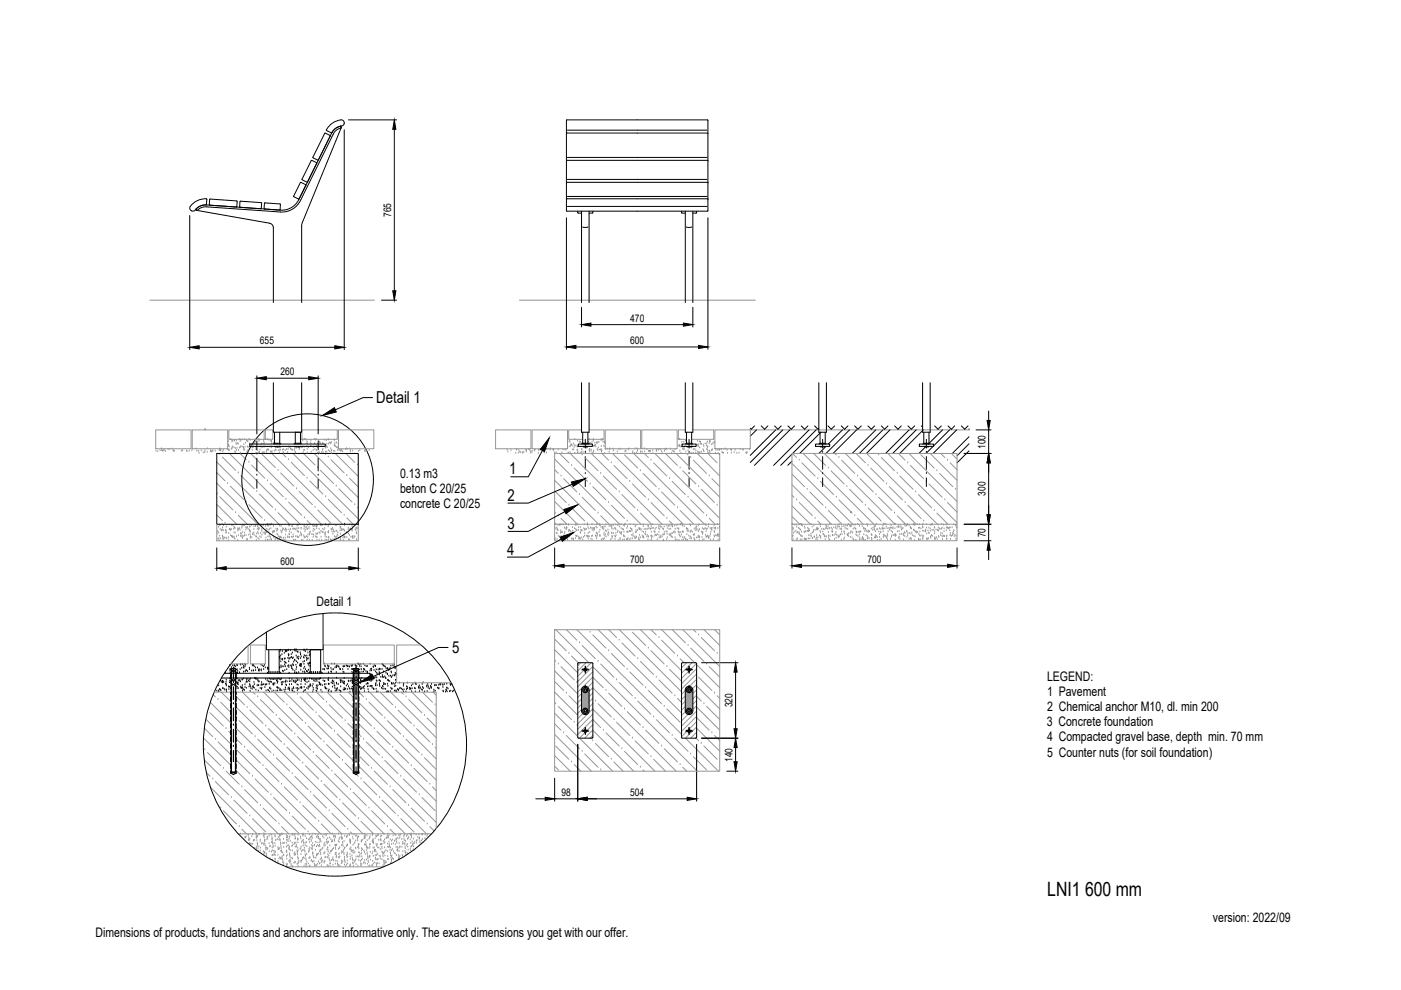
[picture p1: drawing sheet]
<svg xmlns="http://www.w3.org/2000/svg" width="297mm" height="210mm" viewBox="0 0 297 210" stroke-linecap="round" stroke-linejoin="round" font-family="sans-serif">
<defs><g id="words">
<text font-size="4.2" x="222" y="189.9">LNI1 600 mm</text>
<g font-size="3.5">
<text x="79.8" y="85.5">Detail 1</text>
<text x="108" y="100.6">1</text>
<text x="107.6" y="106.2">2</text>
<text x="107.6" y="112.2">3</text>
<text x="107.5" y="117.6">4</text>
<text x="95.9" y="138.5">5</text>
</g>
<g font-size="2.8">
<text x="84.8" y="101.3">0.13 m3</text>
<text x="84.8" y="104.5">beton C 20/25</text>
<text x="84.8" y="107.8">concrete C 20/25</text>
<text x="67.1" y="128.6">Detail 1</text>
<text x="222" y="144.3">LEGEND:</text>
<text x="222" y="147.6">1 Pavement</text>
<text x="221.9" y="154">3 Concrete foundation</text>
<text x="222" y="150.7">2 Chemical anchor M10, dl. min 200</text>
<text x="222" y="157.2">4 Compacted gravel base, depth min. 70 mm</text>
<text x="222" y="160.4">5 Counter nuts (for soil foundation)</text>
<text x="257.2" y="195.4">version: 2022/09</text>
<text x="20.2" y="198.6">Dimensions of products, fundations and anchors are informative only. The exact dimensions you get with our offer.</text>
</g>
<g font-size="2.2">
<text x="83" y="46" transform="rotate(-90 83 46)">765</text>
<text x="133.6" y="68.2">470</text>
<text x="55.1" y="73">655</text>
<text x="133.6" y="72.9">600</text>
<text x="59.5" y="79.5">260</text>
<text x="209" y="95.2" transform="rotate(-90 209 95.2)">100</text>
<text x="209" y="105.1" transform="rotate(-90 209 105.1)">300</text>
<text x="209" y="113.9" transform="rotate(-90 209 113.9)">70</text>
<text x="59.5" y="119.8">600</text>
<text x="133.6" y="119.3">700</text>
<text x="183.9" y="119.3">700</text>
<text x="155.3" y="150" transform="rotate(-90 155.3 150)">320</text>
<text x="155.3" y="161.6" transform="rotate(-90 155.3 161.6)">140</text>
<text x="119.1" y="168.7">98</text>
<text x="133.6" y="168.7">504</text>
</g>
</g></defs>
<!-- layer: 0 -->
<g fill="none" stroke="#939598" stroke-width=".21">
<path d="M31.8 63.6h47.6M110.1 63.6h50M33 91.1h7.5v4h-7.5zM40.8 91.1h7.5v4h-7.5zM48.5 91.1h7.5v2h-7.5zM56.3 91.1h1.5v2h-1.5zM64 91.1h7.5v2h-7.5zM71.8 91.1h7.5v4h-7.5zM105.1 91.1h7.5v4h-7.5zM112.8 91.1h7.5v4h-7.5zM117.6 96.1l35 .1v15h-35zM123.3 91.1h-2.7v2h2.9"/>
<path d="M124.9 91.1h3.2v2h-3.5M128.3 91.1h7.5v4h-7.5zM136.1 91.1h7.5v4h-7.5zM145.3 91.1h-1.5v2h1.7M146.9 91.1h4.4v2h-4.7M151.6 91.1h7.5v4h-7.5zM159.1 91.1h46.3M167.9 96.1l35 .1v15h-35zM117.6 114.5h.1M117.7 114.3h.1M117.9 112.1h.1M118 113.1h.1"/>
<path d="M118 111.9h.1M118.1 113.2h.1M118.1 112.3h.1M118.1 114.4h.1M118.2 112.4h.1M118.3 111.4h.1M118.3 112.5h.1M118.4 113.7h.1M118.6 111.3h.1M118.6 114.6h.1M118.6 113.9h.1M118.9 113h.1"/>
<path d="M118.9 111.3h.1M118.9 112.5h.1M118.9 113.7h.1M119.1 112.9h.1M119.1 111.3h.1M119.2 112.9h.1M119.5 111.3h.1M119.5 114.5h.1M119.5 113.6h.1M119.6 114.5h.1M119.6 113.7h.1M119.7 111.9h.1"/>
<path d="M119.7 113.2h.1M119.7 112.8h.1M119.7 114.4h.1M119.8 114.5h.1M119.8 112.1h.1M120 111.2h.1M120.1 111.8h.1M120.1 112.3h.1M120.2 114.2h.1M120.2 112h.1M120.3 114.4h.1M120.3 113.7h.1"/>
<path d="M120.5 111.3h.1M120.6 112.5h.1M120.6 112.7h.1M120.6 113.7h.1M120.6 113.9h.1M120.8 112.5h.1M120.9 112.7h.1M121.1 112.9h.1M121.2 114.3h.1M121.4 111.9h.1M121.4 113h.1M121.4 113.1h.1"/>
<path d="M121.4 112.6h.1M121.5 114.3h.1M121.5 113.1h.1M121.6 114.5h.1M121.8 112.1h.1M122 111.3h.1M122 114.2h.1M122.1 113.7h.1M122.1 112.3h.1M122.1 111.4h.1M122.1 111.3h.1M122.2 112.5h.1"/>
<path d="M122.2 113.7h.1M122.3 112.5h.1M122.3 113.7h.1M122.5 111.3h.1M122.6 113.9h.1M122.6 112.5h.1M122.7 111.9h.1M122.7 114.2h.1M122.8 114.3h.1M122.9 114.1h.1M123 112.9h.1M123 111.9h.1"/>
<path d="M123.1 113.1h.1M123.1 114.3h.1M123.2 112.4h.1M123.2 114h.1M123.3 112.5h.1M123.4 112.6h.1M123.6 114.5h.1M123.7 114h.1M123.8 112.1h.1M123.9 111.2h.1M123.9 112.4h.1M123.9 113.7h.1"/>
<path d="M124 113.1h.1M124 112.3h.1M124.3 113.7h.1M124.3 112.2h.1M124.5 111.3h.1M124.6 113.9h.1M124.6 111.3h.1M124.6 113.7h.1M124.7 111.9h.1M124.7 113.1h.1M124.7 113.8h.1M124.7 114.3h.1"/>
<path d="M124.9 112.2h.1M124.9 113.8h.1M125 112.9h.1M125.2 111.9h.1M125.3 114.3h.1M125.3 112h.1M125.4 113.7h.1M125.5 111.2h.1M125.5 114.5h.1M125.6 112.4h.1M125.6 113.6h.1M125.7 112.1h.1"/>
<path d="M125.8 112.1h.1M125.9 112.5h.1M126 112.3h.1M126.1 112h.1M126.3 113.7h.1M126.3 113.6h.1M126.4 111.8h.1M126.4 113h.1M126.5 114.2h.1M126.5 111.3h.1M126.5 113.1h.1M126.5 113.9h.1"/>
<path d="M126.6 111.9h.1M126.6 113.2h.1M126.6 113.6h.1M127 112.9h.1M127.1 111.4h.1M127.2 111.2h.1M127.2 113.5h.1M127.2 113.7h.1M127.2 112.4h.1M127.2 111.5h.1M127.4 111.8h.1M127.5 114.5h.1"/>
<path d="M127.7 112.1h.1M127.8 111.8h.1M127.8 112h.1M127.8 114.3h.1M127.9 114.4h.1M128 112.3h.1M128 113.4h.1M128 111.8h.1M128.1 113h.1M128.1 114.2h.1M128.3 113.7h.1M128.3 111.7h.1"/>
<path d="M128.3 113.4h.1M128.4 112.6h.1M128.5 111.3h.1M128.5 113.9h.1M128.5 112.7h.1M128.9 113.3h.1M128.9 112.4h.1M128.9 113.6h.1M129 112.9h.1M129.1 113.2h.1M129.1 111.6h.1M129.5 111.6h.1"/>
<path d="M129.5 114.5h.1M129.7 111.8h.1M129.7 111.4h.1M129.7 113h.1M129.7 112.1h.1M129.7 113.8h.1M129.7 113.2h.1M129.8 114.2h.1M129.8 113.9h.1M130 112.3h.1M130 111.5h.1M130.1 113.1h.1"/>
<path d="M130.2 113.7h.1M130.3 112h.1M130.4 114.4h.1M130.4 111.3h.1M130.4 112.1h.1M130.5 113.8h.1M130.6 112.4h.1M130.6 113.1h.1M130.6 113.6h.1M130.9 111.4h.1M130.9 112.9h.1M131 112.6h.1"/>
<path d="M131.2 114.6h.1M131.2 111.3h.1M131.4 111.7h.1M131.4 112.9h.1M131.5 114.5h.1M131.5 114.2h.1M131.6 113.2h.1M131.7 112.1h.1M131.7 111.3h.1M131.8 113.3h.1M131.8 112.9h.1M132 112.3h.1"/>
<path d="M132 114.5h.1M132.2 112.4h.1M132.2 113.7h.1M132.2 113.6h.1M132.2 111.4h.1M132.3 112.8h.1M132.3 113.8h.1M132.4 114.5h.1M132.4 111.6h.1M132.4 111.3h.1M132.5 113.8h.1M132.6 111.2h.1"/>
<path d="M132.9 114.4h.1M132.9 112.1h.1M132.9 112.9h.1M133 111.7h.1M133.1 114.5h.1M133.1 112.9h.1M133.1 114.1h.1M133.1 112.7h.1M133.4 114.5h.1M133.5 112.7h.1M133.5 112.6h.1M133.7 112.7h.1"/>
<path d="M133.7 112.1h.1M133.7 114.3h.1M133.9 112.3h.1M133.9 112.2h.1M133.9 113.5h.1M134 112.6h.1M134.1 114.2h.1M134.2 113.7h.1M134.2 113.3h.1M134.4 111.3h.1M134.5 113.8h.1M134.6 114.2h.1"/>
<path d="M134.7 111.7h.1M134.7 112.9h.1M134.8 114.2h.1M134.8 111.5h.1M134.8 113.8h.1M134.9 112.5h.1M134.9 112.9h.1M135 113.9h.1M135.2 112.5h.1M135.4 114.5h.1M135.4 114.1h.1M135.5 112.1h.1"/>
<path d="M135.5 114.4h.1M135.6 112.2h.1M135.6 112.3h.1M135.6 113.5h.1M135.6 112.1h.1M135.7 112.4h.1M135.8 114h.1M135.9 112.2h.1M136.1 112.7h.1M136.2 113.7h.1M136.3 114h.1M136.4 111.3h.1"/>
<path d="M136.4 111.6h.1M136.4 112.9h.1M136.4 113.8h.1M136.5 114.1h.1M136.6 112.3h.1M136.8 113.3h.1M136.9 113.4h.1M136.9 112.9h.1M136.9 112.2h.1M137.2 113.8h.1M137.2 112.3h.1M137.2 113.5h.1"/>
<path d="M137.4 111.5h.1M137.4 114.5h.1M137.4 112.2h.1M137.4 113.9h.1M137.5 111.6h.1M137.5 113.8h.1M137.6 112.1h.1M137.9 112.2h.1M138 113.7h.1M138 112.1h.1M138.1 111.6h.1M138.1 114.5h.1"/>
<path d="M138.1 112.8h.1M138.1 114.1h.1M138.1 113.7h.1M138.2 114.6h.1M138.3 112h.1M138.3 111.3h.1M138.4 113.8h.1M138.6 112h.1M138.7 112.7h.1M138.8 112.8h.1M138.9 112.9h.1M138.9 113.6h.1"/>
<path d="M138.9 112.2h.1M138.9 113.4h.1M139.1 111.9h.1M139.2 113.6h.1M139.3 113.3h.1M139.4 114.4h.1M139.6 112.1h.1M139.7 111.6h.1M139.7 113.5h.1M139.7 112.9h.1M139.8 114.1h.1M139.9 112.2h.1"/>
<path d="M139.9 111.6h.1M140 113.9h.1M140 111.8h.1M140.1 114h.1M140.1 113.7h.1M140.3 111.8h.1M140.3 111.3h.1M140.4 113.8h.1M140.6 113.4h.1M140.6 112.2h.1M140.6 114.5h.1M140.7 114.6h.1"/>
<path d="M140.7 112.3h.1M140.8 111.7h.1M140.8 112.9h.1M140.9 113.3h.1M141.2 112.8h.1M141.3 114.4h.1M141.4 111.6h.1M141.4 113.3h.1M141.4 112.8h.1M141.5 114h.1M141.6 112.1h.1M141.7 111.6h.1"/>
<path d="M141.8 112.2h.1M141.9 113.4h.1M142 113.5h.1M142 111.6h.1M142.1 113.7h.1M142.2 112.2h.1M142.2 113.4h.1M142.3 113.2h.1M142.3 111.3h.1M142.4 113.8h.1M142.5 111.6h.1M142.5 111.5h.1"/>
<path d="M142.5 114h.1M142.6 111.7h.1M142.6 113.1h.1M142.8 112.9h.1M143.1 111.6h.1M143.1 112.8h.1M143.1 113.1h.1M143.1 114h.1M143.1 112.2h.1M143.2 114.5h.1M143.3 114.4h.1M143.4 111.4h.1"/>
<path d="M143.6 112.1h.1M143.7 114.6h.1M143.7 111.3h.1M143.8 112.8h.1M143.8 112.2h.1M143.9 112.9h.1M143.9 112.1h.1M144 113.4h.1M144 112.9h.1M144 114.6h.1M144.1 113.7h.1M144.2 111.3h.1"/>
<path d="M144.3 111.3h.1M144.3 112.9h.1M144.3 113.8h.1M144.5 113.4h.1M144.5 111.2h.1M144.6 114.5h.1M144.7 111.6h.1M144.7 112.8h.1M144.8 114h.1M144.8 112.8h.1M144.9 114.5h.1M145.1 111.7h.1"/>
<path d="M145.1 114h.1M145.2 114.1h.1M145.3 114.4h.1M145.4 114.4h.1M145.5 112.1h.1M145.6 112.1h.1M145.6 113.3h.1M145.7 114.6h.1M145.7 112.2h.1M145.7 112.7h.1M145.8 114.6h.1M145.8 112.2h.1"/>
<path d="M145.8 112.3h.1M146 112.7h.1M146 113.6h.1M146.3 111.3h.1M146.3 114.3h.1M146.3 113.8h.1M146.4 112.9h.1M146.4 111.5h.1M146.4 112.7h.1M146.5 113.9h.1M146.5 112.6h.1M146.6 114.2h.1"/>
<path d="M146.8 112.8h.1M147 113.4h.1M147.1 113.5h.1M147.1 114.2h.1M147.2 112.1h.1M147.2 113.4h.1M147.3 114.6h.1M147.3 114.4h.1M147.4 112.5h.1M147.5 112.1h.1M147.6 111.7h.1M147.7 114h.1"/>
<path d="M147.7 111.8h.1M147.7 112.4h.1M147.8 112.2h.1M148 114.1h.1M148 113.6h.1M148.1 111.5h.1M148.1 112.7h.1M148.1 113.9h.1M148.2 111.2h.1M148.3 112.4h.1M148.3 112.3h.1M148.3 114.6h.1"/>
<path d="M148.3 113.8h.1M148.3 114h.1M148.7 112.8h.1M148.8 113.9h.1M148.9 112.9h.1M148.9 112.1h.1M149 113.3h.1M149 114.5h.1M149 113h.1M149.1 112.3h.1M149.3 114.4h.1M149.4 112.2h.1"/>
<path d="M149.5 112.1h.1M149.6 113.5h.1M149.6 111.2h.1M149.7 111.5h.1M149.7 113.8h.1M149.7 112.7h.1M149.8 113.9h.1M149.8 112.2h.1M150 112.2h.1M150 113.6h.1M150 113.8h.1M150.2 111.7h.1"/>
<path d="M150.2 114.1h.1M150.2 111.2h.1M150.3 113.8h.1M150.3 114.2h.1M150.5 113.7h.1M150.6 112h.1M150.6 113.3h.1M150.7 114.5h.1M150.7 112.8h.1M150.8 112.3h.1M150.8 112h.1M150.9 112.4h.1"/>
<path d="M151.2 112h.1M151.2 114.4h.1M151.4 111.4h.1M151.4 113.6h.1M151.4 112.6h.1M151.5 112h.1M151.5 113.9h.1M151.5 112.9h.1M151.7 111.9h.1M151.7 112.2h.1M151.7 113.6h.1M152 113.6h.1"/>
<path d="M152.1 111.2h.1M152.1 113.5h.1M152.2 111.2h.1M152.2 112.1h.1M152.2 113.6h.1M152.2 113.3h.1M152.2 113.8h.1M152.3 113.5h.1M152.3 114.5h.1M152.5 111.8h.1M52.6 136.9v3.9h-3.6M53.1 136.8h3.2v4h-3.2z"/>
<path d="M68.6 136.8h15v4h-15zM89.3 136.8h-5.2v8h11.5M117.6 133.5h35v30h-35zM45.4 146.8h47.1v28.9M91.5 176.8h-41"/>
</g>
<g fill="none" stroke="#000" stroke-width=".21">
<path d="M64.8 39.3l-1.1-.6-1.4 2.9 1.1 .6M67.2 34.6l-1.2-.6-2 4 1.2 .6M70 28.8l-1.2-.5-2.5 5 1.2 .6M72.3 26.7v.3M72.3 26.8a2.24 2.24 0 0 0-2 1.5l-7 14a4 4 0 0 1-3.8 2.3l-15.7-1.1a2.03 2.03 0 0 0-2.2 1l.1 .1M72.3 27l-8.3 20.4v16.7M72.3 27l-1.2 .8-.5 .7-6.9 14a4.4 4.4 0 0 1-4.3 2.5l-15.6-1.1h-.8l-1.3 .7M73 26.2l-.3 .4a3.5 3.5 0 0 0-2.5 1.6l-1-.5a3.5 3.5 0 0 1 3.5-2.2l.2 .2 .1 .5M73 27.5v46.6M73.9 25.4h10.2M83.6 27.4v34.2M120.1 38.8h30"/>
<path d="M120.1 34.1h30M120.1 28.2l.1-2.8h29.8l.1 2.8M120.1 28.2h30v16.5h-30zM120.3 33.4h29.6M120.3 27.6h29.6M120.3 38h29.6M40.2 45.7v28.4M40.7 43.3a3 3 0 0 1 3.2-1l-.1 1.1a3.5 3.5 0 0 0-2.6 1.3 .66 .66 0 0 1-.8-.1 .66 .66 0 0 1-.1-.8zM41.7 44.6l15.4 2.7a1 1 0 0 1 .9 1v15.8M44.5 43.5l.1-1.3 5.6 .4-.1 1.3M50.9 42.7l4.5 .3-.1 1.3M50.9 42.7v1.3"/>
<path d="M56.1 44.3l.1-1.3 3.2 .2-.1 1.3M120.1 42.3h30M120.1 46.2v27.9M120.3 41.7h29.6M120.3 43.8h29.6M122.5 44.8v.4h.8M123.3 44.8v19.3M123.5 48.1l.6 .1 .6-.1M124.9 44.8v19.3M125.7 44.8v.4h-.8M144.5 44.8v.4h.8M145.3 44.8v19.3"/>
<path d="M145.5 48.1l.6 .1 .6-.1M146.9 44.8v19.3M147.7 44.8v.4h-.8M150.1 46.2v27.9M42.2 73.6h28.8M54.5 79.7v12.3M67.5 79.7v12.3M80.9 63.6h3.2M122.1 73.6h26M123.3 65.1v4.2M125.3 68.8h19.6M146.9 65.1v4.2"/>
<path d="M43.5 91.1h.1M46 96.1h30v15.1h-30zM53 94.1h16v.5h-16zM54.5 96.3h.1M54.5 93.5v1.9M54.5 97.2v2.7M56.5 80.2h9M58 81.1v10.5h6v-10.5M58.2 91.6v2.5M58.2 93.9l-.2 .2M58.3 94.6h.9M58.4 93.9v.2"/>
<path d="M58.6 93.9v.2M58.8 93.9v.2M59 93.9v.2M59.2 93.9v.2M59.3 91.6v2.5M59.3 93.9l.2 .2M62.6 94.1v-2.5h1.1v2.5M62.6 93.9l-.2 .2M62.7 94.6h.9M62.8 93.9v.2M63 93.9v.2M63.2 93.9v.2"/>
<path d="M63.4 93.9v.2M63.6 93.9v.2M63.7 93.9l.2 .2M66.3 94.6h2.3M67.5 96.3h.1M67.5 93.5v1.9M67.5 97.2v2.7M79 84.3h-2l-5.9 2.6M115 95.5l-3 5.6h-3.7M122.6 94.1h3v.5h-3zM123.3 81.1v10.5h1.6v-10.5M123.5 91.6v2.5"/>
<path d="M123.5 93.9l-.2 .2M123.6 94.6l.1 .1M123.7 93.9v.2M123.7 94.7h.8M123.9 93.9v.2M124.1 95.9h.1M124.1 93.1v1.9M124.1 96.8v2.7M124.3 93.9v.2M124.5 93.9v.2M124.5 94.6v.1M124.6 91.6v2.5"/>
<path d="M124.6 93.9l.2 .2M144.6 94.1h3v.5h-3zM145.3 81.1v10.5h1.6v-10.5M145.5 91.6v2.5M145.5 93.9l-.2 .2M145.6 94.6l.1 .1M145.7 94.7h.8M145.7 93.9v.2M145.9 93.9v.2M146.1 95.9h.1M146.1 93.1v1.9M146.1 96.8v2.7"/>
<path d="M146.3 93.9v.2M146.5 93.9v.2M146.5 94.6v.1M146.6 91.6v2.5M146.6 93.9l.2 .2M172.9 94.1h3v.5h-3zM173.6 81.1v10.5h1.6v-10.5M173.9 91.6v2.5M173.9 93.9l-.2 .2M174 94.6v.1M174 94.7h.8M174 93.9v.2"/>
<path d="M174.2 93.9v.2M174.4 95.9h.1M174.4 93.1v1.9M174.4 96.8v2.7M174.6 93.9v.2M174.8 93.9v.2M174.9 94.6l-.1 .1M175 91.6v2.5M175 93.9l.2 .2M194.9 94.1h3v.5h-3zM195.6 81.1v10.5h1.6v-10.5M195.9 91.6v2.5"/>
<path d="M195.9 93.9l-.2 .2M196 94.6v.1M196 94.7h.8M196 93.9v.2M196.2 93.9v.2M196.4 95.9h.1M196.4 93.1v1.9M196.4 96.8v2.7M196.6 93.9v.2M196.8 93.9v.2M196.9 94.6l-.1 .1M197 91.6v2.5"/>
<path d="M197 93.9l.2 .2M204.4 96.1h5.7M205.4 91.1h.1M206.9 91.1h3.2M209.6 87.1v2M209.6 91.1v5M209.6 98.1v11.1M46 116.2v4.8M54.5 100.8h.1M54.5 101.7v1.8M67.5 100.8h.1M67.5 101.7v1.8"/>
<path d="M73.1 111.2h.1M76 116.2v4.8M117.6 116.2v4.3M119 114.3l-7 3.8h-4.4M119.6 120h31M119.8 108.5l-7.8 4.2h-4.3M121.3 102.7l-9.3 4h-4.3M124.1 100.4h.1M124.1 101.3v1.9M146.1 100.4h.1M146.1 101.3v1.9M152.6 116.2v4.3"/>
<path d="M167.9 116.2v4.3M169.9 120h31M174.4 100.4h.1M174.4 101.3v1.9M180.4 108.7h.1M196.4 100.4h.1M196.4 101.3v1.9M202.9 116.2v4.3M204.4 114.7h5.7M204.4 111.2h5.7M209.6 111.2v3.5M209.6 116.7v2"/>
<path d="M48 120.5h26M57 137.8v5M59.2 137.8v5M68.5 130.1v7.7h-12v-3.8M95 137.3h-2l-13.9 6.2M47.6 142.8h30.9v1h-31.6M48.6 141.8l1.7 1M48.6 143.8l1.7 .9-1.7 .9M48.9 146.8v.4M48.9 147.7v1M48.9 149.1v1M48.9 150.6v.9"/>
<path d="M48.9 152v.9M48.9 153.4v1M48.9 154.8v1M48.9 156.3v.9M48.9 157.7v1M48.9 142.8v1M48.9 159.1v1M49 141.8v21.9M49 141.8h1M49.1 141.7h.8M49.1 141.7l-.1 .1M49.1 141.7v22.1"/>
<path d="M49.5 144.7h.1M49.5 149.2h.1M49.5 153.7h.1M49.5 158.2h.1M49.5 141.5v2.3M49.5 145.6v2.7M49.5 150.1v2.7M49.5 154.6v2.7M49.5 159.1v2.4M49.9 141.7l.1 .1M49.9 141.7v22.1M50 141.8v21.9"/>
<path d="M50.1 142.8v1M50.1 153.4v1M50.1 154.8v1M50.1 156.3v.9M50.1 157.7v1M50.1 159.1v1M50.1 146.8v.4M50.1 147.7v1M50.1 149.1v1M50.1 150.6v.9M50.1 152v.9M50.3 141.8l-1.7 1"/>
<path d="M50.3 143.8l-1.7 .9 1.7 .9M57 142.4l-.4 .4M57.2 143.8l.1 .2h1.6l.1-.2M57.3 142.4v.4M57.7 142.4v.4M58.1 142.4v.4M58.5 142.4v.4M58.9 142.4v.4M59.2 142.4l.4 .4M65.8 142.8v-5h2.2v5M65.8 142.4l-.4 .4M66 143.8l.1 .2h1.6l.1-.2"/>
<path d="M66.1 142.4v.4M66.5 142.4v.4M66.9 142.4v.4M67.3 142.4v.4M67.7 142.4v.4M68 142.4l.4 .4M74.6 141.8l1.7 1M74.6 143.8l1.7 .9-1.7 .9M74.9 146.8v.4M74.9 147.7v1M74.9 149.1v1M74.9 150.6v.9"/>
<path d="M74.9 152v.9M74.9 153.4v1M74.9 154.8v1M74.9 156.3v.9M74.9 157.7v1M74.9 159.1v1M74.9 142.8v1M75 141.8v21.9M75 141.8h1M75.1 141.7h.8M75.1 141.7l-.1 .1M75.1 141.7v22.1"/>
<path d="M75.5 144.7h.1M75.5 149.2h.1M75.5 153.7h.1M75.5 158.2h.1M75.5 143.7h.1M75.5 148.2h.1M75.5 152.7h.1M75.5 157.2h.1M75.5 141.1v2.7M75.5 144.6v3.7M75.5 149.1v3.7M75.5 153.6v3.7"/>
<path d="M75.5 158.1v3.4M75.9 141.7l.1 .1M75.9 141.7v22.1M76 141.8v21.9M76.1 142.8v1M76.1 147.7v1M76.1 149.1v1M76.1 150.6v.9M76.1 152v.9M76.1 153.4v1M76.1 154.8v1M76.1 156.3v.9"/>
<path d="M76.1 157.7v1M76.1 159.1v1M76.1 146.8v.4M76.3 143.8l-1.7 .9 1.7 .9M76.3 141.8l-1.7 1M122.5 157.8v12.1M122.6 140.6l2.9-.1 .2 .2v15.6l-.2 .2h-2.9l-.1-.2zM123.3 142h.2M123.3 155h.2M123.5 142h.1M123.5 155h.1M123.6 142h.1"/>
<path d="M123.6 155h.1M123.8 142h.1M123.8 155h.1M124 142h.1M124 155h.1M124 142h.2M124 155h.2M124.1 145.5a.8 .8 0 0 1 .8 .8v4.4a.8 .8 0 0 1-.8 .8M124.1 145.5a.8 .8 0 0 0-.8 .8v4.4a.8 .8 0 0 0 .8 .8M124.1 145.5h.1M124.1 151.5h.1M124.1 141.4h.1"/>
<path d="M124.1 141.7h.1M124.1 141.9h.1M124.1 142.1h.1M124.1 142.3h.1M124.1 142.6h.1M124.1 154.4h.1M124.1 154.7h.1M124.1 154.9h.1M124.1 155.1h.1M124.1 155.3h.1M124.1 155.6h.1M124.1 141.3v.1"/>
<path d="M124.1 141.5v.1M124.1 141.7v.2M124.1 141.9v.2M124.1 142.2v.1M124.1 142.4v.1M124.1 142.6v.2M124.1 154.3v.1M124.1 154.5v.1M124.1 154.7v.2M124.1 154.9v.2M124.1 155.2v.1M124.1 155.4v.1"/>
<path d="M124.1 155.6v.2M124.2 142h.1M124.2 155h.1M124.3 142h.1M124.3 155h.1M124.4 142h.1M124.4 155h.1M124.5 142h.1M124.5 155h.1M124.7 142h.1M124.7 155h.1M144.6 140.6l2.9-.1 .2 .2v15.6l-.2 .2h-2.9l-.1-.2z"/>
<path d="M145.3 142h.2M145.3 155h.2M145.5 155h.1M145.5 142h.1M145.6 142h.1M145.6 155h.1M145.8 155h.1M145.8 142h.1M146 155h.1M146 142h.1M146 142h.2M146 155h.2"/>
<path d="M146.1 145.5a.8 .8 0 0 1 .8 .8v4.4a.8 .8 0 0 1-.8 .8M146.1 145.5a.8 .8 0 0 0-.8 .8v4.4a.8 .8 0 0 0 .8 .8M146.1 145.5h.1M146.1 151.5h.1M146.1 154.4h.1M146.1 154.7h.1M146.1 154.9h.1M146.1 155.1h.1M146.1 155.3h.1M146.1 155.6h.1M146.1 141.4h.1M146.1 141.7h.1"/>
<path d="M146.1 141.9h.1M146.1 142.1h.1M146.1 142.3h.1M146.1 142.6h.1M146.1 141.3v.1M146.1 141.5v.1M146.1 141.7v.2M146.1 141.9v.2M146.1 142.2v.1M146.1 142.4v.1M146.1 142.6v.2M146.1 154.3v.1"/>
<path d="M146.1 154.5v.1M146.1 154.7v.2M146.1 154.9v.2M146.1 155.2v.1M146.1 155.4v.1M146.1 155.6v.2M146.2 155h.1M146.2 142h.1M146.3 142h.1M146.3 155h.1M146.4 155h.1M146.4 142h.1"/>
<path d="M146.5 142h.1M146.5 155h.1M146.7 155h.1M146.7 142h.1M147.7 157.8v12.1M148.7 140.5h7.8M148.7 156.5h7.8M156 142.5v12M156 158.5v3M48.9 163.9h1.2M48.9 160.6v.9M48.9 162v.9"/>
<path d="M48.9 163.4v.5M48.9 163.9l.6 .3 .6-.3M49 163.7h1M49 163.7l.1 .1M49.1 163.8h.8M50 163.7l-.1 .1M50.1 160.6v.9M50.1 162v.9M50.1 163.4v.5M74.9 163.9h1.2M74.9 160.6v.9M74.9 162v.9"/>
<path d="M74.9 163.4v.5M74.9 163.9l.6 .3 .6-.3M75 163.7h1M75 163.7l.1 .1M75.1 163.8h.8M75.5 161.7h.1M75.5 162.6v1.6M76 163.7l-.1 .1M76.1 160.6v.9M76.1 162v.9M76.1 163.4v.5M113.6 169.4h2"/>
<path d="M117.6 165v4.9M117.6 169.4h4.9M124.5 169.4h21.2M154.1 163.5h2.4"/>
<circle cx="65.2" cy="101.7" r="14"/>
<circle cx="71" cy="157.9" r="27.9"/>
<circle cx="124.1" cy="146.3" r=".55"/>
<circle cx="124.1" cy="150.7" r=".55"/>
<circle cx="124.1" cy="155" r=".3"/>
<circle cx="124.1" cy="142" r=".3"/>
<circle cx="124.1" cy="146.3" r=".25"/>
<circle cx="124.1" cy="150.7" r=".25"/>
<circle cx="146.1" cy="146.3" r=".55"/>
<circle cx="146.1" cy="150.7" r=".55"/>
<circle cx="146.1" cy="155" r=".3"/>
<circle cx="146.1" cy="142" r=".3"/>
<circle cx="146.1" cy="146.3" r=".25"/>
<circle cx="146.1" cy="150.7" r=".25"/>
<circle cx="86.7" cy="176.8" r="0"/>
</g>
<!-- layer: SRAFY -->
<g fill="none" stroke="#939598" stroke-width=".21">
<path d="M33.1 95.7h.1M33.5 95.7h.1M33.9 95.6h.1M34.2 95.2h.1M34.3 95.5h.1M34.4 95.6h.1M34.5 95.7h.1M34.8 95.6h.1M34.8 95.4h.1M35.1 95.7h.1M35.7 95.3h.1M36 95.3h.1"/>
<path d="M36.5 95.2h.1M36.7 95.6h.1M36.7 95.7h.1M37 95.6h.1M38.5 95.7h.1M38.7 95.6h.1M39.5 95.7h.1M39.7 95.8h.1M40.1 95.7h.1M40.7 95.6h.1M41.6 95.2h.1M41.7 95.7h.1"/>
<path d="M42.1 95.7h.1M42.2 96.1h.1M42.7 95.6h.1M43.1 96h.1M43.4 96h.1M43.5 95.6h.1M43.9 95.9h.1M44 95.2h.1M44.6 95.6h.1M44.7 95.7h.1M44.8 95.8h.1M45.1 95.7h.1"/>
<path d="M45.1 95.6h.1M45.6 95.7h.1M46 98l13.2 13.2M46.5 95.6h.1M46.6 95.2h.1M46.6 96.3h.1M46.6 95.6h.1M46.7 95.3h.1M46.7 95.6h.1M46.8 95.5h.1M47.2 96.9l2.8 2.8M47.2 95.8h.1"/>
<path d="M47.3 95.4h.1M48.2 95.3h.1M48.4 94.3h.1M48.5 95.5h.1M48.5 93.6h.1M48.5 94.6h.1M48.5 95.3h.1M48.6 95.6h.1M48.6 94.7h.1M48.6 96.1l15.1 15.1M48.8 93.2h.1M49 95.2h.1"/>
<path d="M49.1 93.3h.1M49.2 95.2h.1M49.2 93.7h.1M49.2 94.9h.1M49.3 93.5h.1M49.3 94.8h.1M49.6 94.9h.1M49.7 93.5h.1M49.8 93.5h.1M49.8 95.8h.1M49.9 95.9h.1M49.9 95.1h.1"/>
<path d="M50.1 94h.1M50.1 94.3h.1M50.1 95.5h.1M50.2 93.4h.1M50.2 95.1h.1M50.4 94.1h.1M50.5 94.2h.1M50.6 95.6h.1M50.8 95h.1M50.8 93.2h.1M50.9 96.1l1.3 1.4M50.9 93.6h.1"/>
<path d="M50.9 94.9h.1M51 96.1h.1M51 93.3h.1M51.1 94.7h.1M51.1 93.3h.1M51.3 94.8h.1M51.4 93.3h.1M51.6 94.9h.1M51.7 95.3h.1M51.7 94.3h.1M51.7 95.5h.1M51.8 95.4h.1"/>
<path d="M51.9 93.2h.1M51.9 94.8h.1M52 94h.1M52.3 93.5h.1M52.4 95.9h.1M52.4 93.6h.1M52.5 94.8h.1M52.6 95.5h.1M52.6 93.6h.1M52.6 94.9h.1M52.6 96.1h.1M52.8 98h.1"/>
<path d="M52.8 93.2h.1M53 94.1h.1M53.1 93.3h.1M53.1 96.1l15 15.1M53.3 94.8h.1M53.3 94.7h.1M53.3 98.6l2.8 2.8M53.5 95.4h.1M53.6 94.9h.1M53.6 94.7h.1M53.7 94.8h.1M54 94h.1"/>
<path d="M54.2 93.6h.1M54.2 94.9h.1M54.3 96.1h.1M54.3 95.3h.1M54.5 95.5h.1M54.8 96.1h.1M54.8 93.2h.1M54.9 93.6h.1M54.9 95.9h.1M55 96h.1M55 93.3h.1M55.1 95.4h.1"/>
<path d="M55.3 94.8h.1M55.5 94.1h.1M55.5 94.9h.1M55.6 96.3l2.8 2.8M55.6 96h.1M55.9 93.6h.1M55.9 94.8h.1M56 96h.1M56 94h.1M56.2 94.8h.1M56.5 95.9h.1M56.5 95.5h.1"/>
<path d="M56.7 93.2h.1M56.7 95.4h.1M56.8 95.3h.1M56.9 95.4h.1M57 93.3h.1M57.3 94.8h.1M57.3 95.8h.1M57.4 93.6h.1M57.5 95.9h.1M57.5 94.9h.1M57.5 93.7h.1M57.6 93.6h.1"/>
<path d="M57.6 94.1h.1M57.6 94.8h.1M57.6 96.1l15 15.1M57.6 96h.1M57.7 95.7h.1M58 93.9h.1M58.2 95.7h.1M58.5 95.4h.1M58.5 95.5h.1M58.7 94.8h.1M58.8 94.9h.1M58.9 99.7h.1"/>
<path d="M59 95.5h.1M59.2 94.8h.1M59.3 96h.1M59.4 95.5h.1M59.4 95.4h.1M59.5 94.9h.1M59.9 96.1l.7 .8M59.9 95.4h.1M60 96h.1M60.1 95.4h.1M60.1 96.1h.1M60.5 95.5h.1"/>
<path d="M60.8 95.3h.1M61 95.9h.1M61.1 95.3h.1M61.2 97.5h.1M61.2 94.7h.1M61.3 94.8h.1M61.5 94.9h.1M61.6 95.2h.1M61.7 98l2.9 2.8M61.7 95.4h.1M61.9 95.4h.1M62 95.5h.1"/>
<path d="M62.1 96.1l13.9 13.9M62.4 95.5h.1M62.5 95.1h.1M62.6 96h.1M62.6 95.9h.1M62.8 95.1h.1M63.3 95h.1M63.5 94.9h.1M63.5 95.3h.1M63.8 94.9h.1M63.9 93.9h.1M63.9 93.3h.1"/>
<path d="M64 95h.1M64.2 94.9h.1M64.2 93.5h.1M64.2 94.7h.1M64.3 95.9h.1M64.4 96.1l2.4 2.5M64.4 95.5h.1M64.4 93.2h.1M64.5 94.8h.1M64.5 95.5h.1M64.6 93.2h.1M64.7 93.1h.1"/>
<path d="M64.9 93.3h.1M65 94.8h.1M65.1 94.1h.1M65.1 93.7h.1M65.1 95.3h.1M65.1 96h.1M65.2 94.7h.1M65.4 94.9h.1M65.9 94.6h.1M65.9 93.9h.1M65.9 93.4h.1M66 95.9h.1"/>
<path d="M66.4 95.5h.1M66.4 94.9h.1M66.6 96.1l9.4 9.4M66.6 93.1h.1M66.7 94.1h.1M66.8 95.3h.1M66.9 93.3h.1M67 93.2h.1M67 95.5h.1M67.1 94.7h.1M67.2 95.6h.1M67.3 96.1h.1"/>
<path d="M67.4 99.1h.1M67.4 94.9h.1M67.6 93.4h.1M67.6 95.8h.1M67.7 93.7h.1M67.7 96.1h.1M67.8 93.8h.1M67.9 93.9h.1M67.9 99.7l2.8 2.8M68.2 96h.1M68.4 95.5h.1M68.4 94h.1"/>
<path d="M68.5 95.2h.1M68.5 95.9h.1M68.8 96.1l.2 .2M68.9 93.3h.1M69 94.9h.1M69 95.9h.1M69.1 95h.1M69.1 94.7h.1M69.2 93.4h.1M69.2 94.6h.1M69.3 95.9h.1M69.3 94.2h.1"/>
<path d="M69.4 94.9h.1M69.6 93.2h.1M69.6 96.9h.1M69.6 95.5h.1M69.6 94.2h.1M69.7 93.3h.1M69.8 93.9h.1M69.9 95.8h.1M70.1 94h.1M70.1 95.2h.1M70.1 94.1h.1M70.2 97.5l2.8 2.8"/>
<path d="M70.2 95.7h.1M70.2 93.8h.1M70.3 96.1h.1M70.3 95.5h.1M70.7 95.7h.1M70.9 93.3h.1M70.9 94.4h.1M70.9 94.6h.1M71 94.5h.1M71 95.8h.1M71 94h.1M71.1 96.1l4.9 4.9"/>
<path d="M71.1 94.7h.1M71.3 93.9h.1M71.4 94.9h.1M71.5 95h.1M71.6 95.5h.1M71.7 94h.1M71.8 95.2h.1M71.9 95.5h.1M72.2 95.6h.1M72.3 95.7h.1M72.3 95.5h.1M72.4 95.4h.1"/>
<path d="M72.6 95.8h.1M73.3 95.3h.1M73.3 96.1l1.9 1.9M73.5 95.1h.1M73.6 95.3h.1M74.1 95.2h.1M74.3 95.8h.1M74.3 95.5h.1M74.7 95.6h.1M75.8 98.6h.1M76 95.7h.1M76.3 95.5h.1"/>
<path d="M77.3 95.6h.1M77.4 95.8h.1M77.7 95.7h.1M78.3 95.5h.1M107.5 95.4h.1M107.7 95.8h.1M108.3 95.5h.1M109.4 96.1h.1M109.5 95.4h.1M109.6 95.3h.1M109.9 96.1h.1M110 95.5h.1"/>
<path d="M110.2 95.9h.1M110.3 96h.1M110.7 95.9h.1M110.9 96.1h.1M111.1 95.9h.1M111.5 95.4h.1M111.6 95.8h.1M111.6 95.5h.1M112.1 95.3h.1M112.2 95.4h.1M112.4 95.7h.1M112.5 96.1h.1"/>
<path d="M112.8 95.7h.1M112.8 95.9h.1M113.3 95.6h.1M113.3 95.5h.1M113.4 95.4h.1M114.1 96.1h.1M114.2 95.5h.1M114.5 95.5h.1M114.7 95.4h.1M115 95.4h.1M115.3 95.9h.1M115.4 95.4h.1"/>
<path d="M115.4 96.1h.1M115.9 96h.1M115.9 95.3h.1M116.2 95.2h.1M116.6 95.5h.1M116.7 95.2h.1M117.2 95.4h.1M117.3 95.5h.1M117.4 95.4h.1M117.5 96h.1M117.6 97.3l13.8 13.9M117.6 99.6l.8 .8"/>
<path d="M117.9 96h.1M118.3 95.4h.1M118.6 96.1l2 2M119.1 96h.1M119.4 95.4h.1M119.8 95.4h.1M120 95.4h.1M120.4 94.8h.1M120.4 93.7h.1M120.4 96h.1M120.6 96.1h.1M120.8 93.5h.1"/>
<path d="M120.8 94.7h.1M120.8 93.8h.1M120.9 96h.1M120.9 96.1l15 15.1M121 94.6h.1M121 94.3h.1M121.2 94.4h.1M121.2 98.7h.1M121.3 94.6h.1M121.4 95.4h.1M121.6 94.2h.1M121.6 95.4h.1"/>
<path d="M121.7 94.9h.1M121.7 99.3l2.9 2.8M121.8 94.5h.1M121.9 93.2h.1M121.9 96.1h.1M122.1 94.6h.1M122.3 95.5h.1M122.4 94.8h.1M122.4 96.1h.1M122.4 93.5h.1M122.5 95.6h.1M122.5 94.7h.1"/>
<path d="M122.5 95.9h.1M122.8 93.8h.1M123 93.7h.1M123 96.1h.1M123.1 93.8h.1M123.3 95.9h.1M123.3 94.1h.1M123.3 95.4h.1M123.3 95.3h.1M123.4 96.4h.1M123.6 95.9h.1M124 97l2.8 2.8"/>
<path d="M124.1 95.8h.1M124.1 96h.1M124.3 94.9h.1M124.3 94.8h.1M124.4 95h.1M124.8 93.8h.1M124.9 93.2h.1M124.9 95.5h.1M125 94.1h.1M125 93.3h.1M125 95.7h.1M125 95.3h.1"/>
<path d="M125.3 94h.1M125.3 95.4h.1M125.3 95.7h.1M125.4 96.1l15 15.1M125.5 93.8h.1M125.6 96.1h.1M125.8 93.4h.1M125.8 93.2h.1M125.8 94.7h.1M125.8 95.6h.1M125.9 95.9h.1M126.1 94.6h.1"/>
<path d="M126.1 93.9h.1M126.2 94.4h.1M126.3 94.5h.1M126.3 94.8h.1M126.5 93.9h.1M126.6 94.1h.1M126.6 95.3h.1M126.7 95.5h.1M126.8 93.8h.1M126.8 95h.1M127 93.8h.1M127 95.4h.1"/>
<path d="M127.3 95.4h.1M127.4 93.2h.1M127.4 93.4h.1M127.5 95.5h.1M127.5 94.6h.1M127.5 95.9h.1M127.6 95.4h.1M127.6 95.7h.1M127.6 96.1l1.4 1.5M127.8 93.2h.1M127.8 93.7h.1M128 94.6h.1"/>
<path d="M128.1 93.8h.1M128.1 96.2h.1M128.2 93.7h.1M128.2 93.9h.1M128.3 94.8h.1M128.3 94h.1M128.3 95.2h.1M128.4 95.3h.1M128.7 95.2h.1M129.2 95.9h.1M129.3 95.4h.1M129.3 95.2h.1"/>
<path d="M129.6 98.1h.1M129.9 96.1l15 15.1M130 95.2h.1M130 95.6h.1M130.2 98.7l2.8 2.8M130.9 95.8h.1M131.2 95.4h.1M131.6 95.2h.1M132.4 96.4l2.8 2.9M132.5 95.8h.1M132.6 95.6h.1M132.7 95.7h.1"/>
<path d="M133.2 95.4h.1M133.3 95.2h.1M134.1 96.2h.1M134.2 95.8h.1M134.4 96.1l15 15.1M134.5 96.1h.1M134.6 95.2h.1M135 96h.1M135 95.1h.1M135.2 95.7h.1M135.2 95.4h.1M135.8 99.8h.1"/>
<path d="M135.8 95.9h.1M135.9 95.7h.1M136.2 95.9h.1M136.6 96.1l.9 .9M136.6 95.2h.1M136.7 95.8h.1M137.2 95.4h.1M137.5 95.7h.1M137.7 95.7h.1M137.8 95.8h.1M137.9 95.7h.1M138 97.6h.1"/>
<path d="M138.4 95.6h.1M138.4 96.2h.1M138.6 98.1l2.8 2.8M138.8 96.1l13.8 13.8M139.1 95.4h.1M139.2 95.7h.1M139.3 95.5h.1M139.6 95.4h.1M139.7 95.2h.1M140.1 95.4h.1M140.3 95.8h.1M140.4 96.2h.1"/>
<path d="M140.9 95.7h.1M141 95.3h.1M141.1 96.1l2.5 2.6M141.1 95.4h.1M141.3 95.2h.1M142.2 95.2h.1M142.4 96.2h.1M142.5 95.6h.1M142.8 95.8h.1M142.9 95.9h.1M143.1 95.3h.1M143.3 96.1l9.3 9.3"/>
<path d="M143.8 93.2h.1M143.9 94.6h.1M144.1 93.2h.1M144.1 94.6h.1M144.1 94.4h.1M144.1 94.7h.1M144.2 95.7h.1M144.2 99.3h.1M144.4 96.1h.1M144.4 94.8h.1M144.6 93.8h.1M144.7 94.8h.1"/>
<path d="M144.7 95.2h.1M144.8 99.8l2.8 2.8M144.9 95.3h.1M145 93.8h.1M145 95h.1M145.1 95.3h.1M145.2 94.7h.1M145.3 93.5h.1M145.4 95.8h.1M145.5 93.6h.1M145.6 96.2l.3 .2M145.9 95.6h.1"/>
<path d="M146.3 96.1h.1M146.4 97h.1M146.6 95h.1M146.6 94.7h.1M146.7 96.1h.1M146.8 94.8h.1M147 97.6l2.8 2.8M147 96.1h.1M147.1 95.3h.1M147.3 95.3h.1M147.5 96h.1M147.5 95.6h.1"/>
<path d="M147.8 94.4h.1M147.8 94.6h.1M147.8 96.2l4.8 4.7M147.9 93.5h.1M147.9 95.9h.1M148.1 96h.1M148.1 94.7h.1M148.1 94.3h.1M148.3 93.7h.1M148.3 96.1h.1M148.4 94.9h.1M148.4 95.9h.1"/>
<path d="M148.5 93.7h.1M148.6 94.1h.1M148.7 94.2h.1M148.7 95.9h.1M149 95.3h.1M149.1 94.4h.1M149.2 95.6h.1M149.2 94.7h.1M149.2 95.8h.1M149.5 94.1h.1M149.8 94.5h.1M149.8 94.1h.1"/>
<path d="M149.9 95.3h.1M150 95.4h.1M150 93.7h.1M150 94.9h.1M150.1 94.7h.1M150.1 96.1h.1M150.1 96.2l2 1.9M150.1 95.7h.1M150.3 96.1h.1M150.4 94h.1M150.4 95.7h.1M150.5 93.5h.1"/>
<path d="M150.5 93.7h.1M150.5 95.9h.1M150.6 93.7h.1M150.8 94.3h.1M150.9 95.5h.1M150.9 95.6h.1M151 95.3h.1M151.1 94.2h.1M151.2 93.9h.1M151.6 93.9h.1M151.7 96.2h.1M151.8 95.5h.1"/>
<path d="M152.1 95.4h.1M152.3 96.1h.1M152.3 96.2l.3 .2M152.4 95.4h.1M152.5 95.5h.1M152.7 95.4h.1M153 95.3h.1M153.1 95.9h.1M153.2 96h.1M153.4 96.1h.1M153.5 95.2h.1M153.8 95.2h.1"/>
<path d="M154.2 95.5h.1M154.3 96.1h.1M155 95.3h.1M155 95.4h.1M155.1 96.1h.1M155.1 95.5h.1M155.6 96h.1M155.9 95.4h.1M156.2 96.1h.1M156.7 96.1h.1M156.9 95.3h.1M157.5 95.4h.1"/>
<path d="M158.2 96h.1M158.2 96.1h.1M158.3 96.1h.1M158.4 96h.1M158.9 95.3h.1M167.9 98.3l12.9 12.9M168 96.1l.9 .9M169.5 97.6h.1M170 98.1l2.8 2.8M170.3 96.1l15 15.1M172.5 96.1l2.6 2.6M174.8 96.1l15 15.1"/>
<path d="M175.6 99.3h.1M176.2 99.8l2.8 2.8M177 96.1l.3 .3M177.9 97h.1M178.4 97.6l2.8 2.8M179.3 96.1l15 15.1M181.5 96.1l2 2M183.7 96.1l15.1 15.1M184 98.7h.1M184.6 99.3l2.8 2.8M186.3 96.4h.1M186.9 97l2.8 2.8"/>
<path d="M188.2 96.1l14.7 14.7M190.5 96.1l1.4 1.5M192.5 98.1h.1M192.7 96.1l10.2 10.2M193 98.7l2.8 2.8M195.3 96.4l2.8 2.9M197.2 96.2l5.7 5.6M198.6 99.8h.1M199.5 96.2l.8 .8M200.9 97.6h.1M201.4 98.1l1.5 1.5M201.7 96.2l1.2 1.1"/>
<path d="M46 102.4l8.7 8.8M46 100.2l1.7 1.8M46 106.9l4.2 4.3M46 109.2l1.2 1.2M46 111.2v3.5h30v-3.5M46 113.2h.1M46 104.8h.1M46.1 112.7h.1M46.2 114.3h.1M46.3 111.8h.1M46.4 113h.1M46.4 114.2h.1"/>
<path d="M46.4 114.6h.1M46.5 111.3h.1M46.6 113.7h.1M46.6 105.3l2.8 2.8M46.6 111.4h.1M46.7 112.2h.1M46.7 114.2h.1M46.9 112.4h.1M47 112.6h.1M47.1 111.2h.1M47.1 112.4h.1M47.2 113.6h.1"/>
<path d="M47.2 113.8h.1M47.2 111.9h.1M47.2 114.3h.1M47.3 114.4h.1M47.3 112.5h.1M47.4 111.4h.1M47.4 114h.1M47.6 114.1h.1M47.7 110.9h.1M47.8 112.5h.1M47.9 112.4h.1M47.9 113h.1"/>
<path d="M47.9 114.1h.1M47.9 112.6h.1M48 111.8h.1M48 113h.1M48.1 114.2h.1M48.3 102.5h.1M48.4 114.6h.1M48.4 114h.1M48.5 113.1h.1M48.6 112.2h.1M48.7 112.3h.1M48.8 103.1l2.8 2.8"/>
<path d="M48.8 112.4h.1M48.9 113.6h.1M48.9 112.4h.1M49 112.3h.1M49.1 111.4h.1M49.1 113.7h.1M49.2 113.8h.1M49.3 113.9h.1M49.4 111.4h.1M49.4 114h.1M49.6 112.2h.1M49.6 111.8h.1"/>
<path d="M49.6 113.9h.1M49.6 113h.1M49.7 114.2h.1M49.7 112h.1M49.8 114.3h.1M49.8 112.1h.1M49.9 113h.1M50 108.7h.1M50.1 113.8h.1M50.4 114.6h.1M50.4 112.6h.1M50.4 112.1h.1"/>
<path d="M50.5 112.3h.1M50.5 100.3h.1M50.5 109.3l1.9 1.9M50.5 113.6h.1M50.6 112.2h.1M50.8 112.1h.1M50.9 112.4h.1M51 113.7h.1M51 113.1h.1M51.1 100.8l2.8 2.8M51.1 113.8h.1M51.1 113.3h.1"/>
<path d="M51.3 112h.1M51.3 111.7h.1M51.3 111.4h.1M51.3 113.6h.1M51.4 112.9h.1M51.4 114h.1M51.4 114.1h.1M51.6 111.4h.1M51.7 113.8h.1M51.8 111.5h.1M51.8 113h.1M51.9 113.6h.1"/>
<path d="M52.1 112.3h.1M52.1 111.9h.1M52.2 113.6h.1M52.2 106.4h.1M52.3 112h.1M52.3 114.3h.1M52.4 114.6h.1M52.4 114.4h.1M52.5 111.8h.1M52.6 112.2h.1M52.7 113.4h.1M52.8 107l2.8 2.8"/>
<path d="M52.9 112.4h.1M52.9 112.6h.1M53 111.8h.1M53 111.7h.1M53 112.9h.1M53 113.4h.1M53.1 112.7h.1M53.1 114.1h.1M53.1 113.8h.1M53.3 111.4h.1M53.4 114h.1M53.6 113.3h.1"/>
<path d="M53.6 113.2h.1M53.8 113h.1M53.8 111.7h.1M53.8 112.3h.1M53.9 113.5h.1M54.2 111.6h.1M54.2 111.4h.1M54.2 113.8h.1M54.3 114.6h.1M54.4 113.9h.1M54.4 113.2h.1M54.5 104.2h.1"/>
<path d="M54.6 112.2h.1M54.6 111.7h.1M54.6 112.9h.1M54.7 114.1h.1M54.7 111.5h.1M54.8 113.2h.1M54.8 112.4h.1M54.8 112h.1M54.9 114.4h.1M55 112.1h.1M55 104.8l2.8 2.8M55.1 113.8h.1"/>
<path d="M55.3 113.1h.1M55.3 111.4h.1M55.4 114h.1M55.5 112.3h.1M55.5 112.6h.1M55.5 113.5h.1M55.6 111.4h.1M55.8 113h.1M55.9 111.4h.1M56.1 110.4h.1M56.1 113h.1M56.1 113.2h.1"/>
<path d="M56.3 113.3h.1M56.3 114.6h.1M56.3 111.6h.1M56.4 112.9h.1M56.4 111.3h.1M56.4 114.1h.1M56.5 113h.1M56.5 112.2h.1M56.7 102h.1M56.7 110.9l.2 .3M56.7 114.6h.1M56.8 111.5h.1"/>
<path d="M56.8 113.8h.1M56.8 112.4h.1M56.9 111.6h.1M57 112.9h.1M57.1 114.5h.1M57.1 113.8h.1M57.1 112.3h.1M57.2 113.5h.1M57.3 102.5l2.8 2.8M57.3 111.2h.1M57.3 111.4h.1M57.3 114h.1"/>
<path d="M57.4 112.1h.1M57.4 114.4h.1M57.6 114.5h.1M57.6 111.2h.1M57.8 113h.1M57.8 112.8h.1M58 111.6h.1M58 112.8h.1M58.1 112.7h.1M58.1 114.1h.1M58.2 112.8h.1M58.2 112.7h.1"/>
<path d="M58.3 114.6h.1M58.4 108.1h.1M58.4 114.3h.1M58.5 112.2h.1M58.7 112.7h.1M58.7 113.3h.1M58.8 114.3h.1M58.8 112.4h.1M58.8 112.2h.1M58.9 113.4h.1M58.9 114.6h.1M58.9 108.7l2.5 2.5"/>
<path d="M59 113.8h.1M59.2 111.4h.1M59.3 114.2h.1M59.3 114h.1M59.3 111.5h.1M59.4 113.9h.1M59.5 114h.1M59.5 100.3l2.8 2.8M59.6 112.5h.1M59.6 111.6h.1M59.6 112.8h.1M59.7 114.1h.1"/>
<path d="M59.8 113h.1M59.9 112.5h.1M60 112.1h.1M60 114.5h.1M60.1 112.2h.1M60.1 114.1h.1M60.3 114.6h.1M60.4 112.4h.1M60.5 114.1h.1M60.5 112.2h.1M60.5 113.4h.1M60.6 114.6h.1"/>
<path d="M60.6 105.9h.1M60.6 112.7h.1M60.8 112.4h.1M61 114h.1M61 113.8h.1M61.2 106.4l2.8 2.9M61.2 111.4h.1M61.3 112.3h.1M61.3 113.3h.1M61.3 114h.1M61.3 111.6h.1M61.4 112.8h.1"/>
<path d="M61.4 113.4h.1M61.4 114h.1M61.6 112.3h.1M61.7 113h.1M61.8 113.9h.1M61.9 111.5h.1M61.9 113.9h.1M62 111.7h.1M62.1 112.2h.1M62.2 113.4h.1M62.2 113.8h.1M62.2 114.6h.1"/>
<path d="M62.5 112.2h.1M62.6 114.5h.1M62.7 114.6h.1M62.7 113.8h.1M62.7 112.4h.1M62.9 103.6h.1M63 112.1h.1M63 111.5h.1M63 113.8h.1M63 112.8h.1M63.1 114h.1M63.2 112.7h.1"/>
<path d="M63.2 111.4h.1M63.3 114h.1M63.3 112.8h.1M63.3 112.1h.1M63.4 104.2l2.8 2.8M63.6 113.7h.1M63.7 113h.1M63.8 112h.1M63.8 113.4h.1M63.8 112.1h.1M63.9 113.3h.1M63.9 113.6h.1"/>
<path d="M63.9 114.6h.1M64.2 114.6h.1M64.4 113.6h.1M64.5 111.6h.1M64.5 112.2h.1M64.5 113.9h.1M64.6 109.8h.1M64.6 114h.1M64.6 111.5h.1M64.7 112.8h.1M64.7 111.9h.1M64.7 114h.1"/>
<path d="M64.7 112.4h.1M65 113.8h.1M65 111.8h.1M65.1 112.2h.1M65.1 101.4h.1M65.1 110.4l.8 .8M65.1 114.5h.1M65.2 111.4h.1M65.2 112.3h.1M65.2 114h.1M65.3 113.4h.1M65.5 112.1h.1"/>
<path d="M65.5 111.8h.1M65.5 113.3h.1M65.6 114.6h.1M65.6 113.4h.1M65.7 102l2.8 2.8M65.7 113h.1M65.8 112.8h.1M66.1 113.3h.1M66.2 114.6h.1M66.3 111.5h.1M66.4 112.7h.1M66.4 113.4h.1"/>
<path d="M66.4 111.6h.1M66.4 113.9h.1M66.4 112.2h.1M66.5 113.5h.1M66.7 112.4h.1M66.7 111.6h.1M66.8 107.6h.1M67 113.8h.1M67 113.2h.1M67 111.6h.1M67.1 114h.1M67.1 111.7h.1"/>
<path d="M67.1 112.1h.1M67.2 111.4h.1M67.2 113.3h.1M67.2 114.6h.1M67.2 114h.1M67.2 111.5h.1M67.3 113.2h.1M67.4 108.1l2.8 2.8M67.7 112.2h.1M67.7 113h.1M67.7 114.6h.1M67.8 113.1h.1"/>
<path d="M68 111.5h.1M68 112.7h.1M68.1 113.9h.1M68.1 111.4h.1M68.2 114.6h.1M68.3 112.8h.1M68.4 112.9h.1M68.4 112.2h.1M68.4 111.4h.1M68.7 112.4h.1M68.7 113h.1M68.8 112.1h.1"/>
<path d="M68.9 113.3h.1M68.9 114.5h.1M68.9 113.8h.1M68.9 111.3h.1M69 113.4h.1M69 112.9h.1M69 111.2h.1M69 105.3h.1M69.1 111.4h.1M69.2 114h.1M69.3 114.6h.1M69.5 112.9h.1"/>
<path d="M69.6 111.7h.1M69.6 114h.1M69.6 114.5h.1M69.6 105.9l2.8 2.8M69.6 111.5h.1M69.6 113h.1M69.7 112.7h.1M69.7 113.9h.1M69.7 114.1h.1M69.8 111.2h.1M70.1 114.4h.1M70.2 114.6h.1"/>
<path d="M70.2 112.3h.1M70.3 114.6h.1M70.3 112.4h.1M70.4 112.2h.1M70.4 112.8h.1M70.5 112h.1M70.5 113.3h.1M70.6 114.5h.1M70.7 112.4h.1M70.7 112.7h.1M70.9 112.9h.1M70.9 113.8h.1"/>
<path d="M71 114.3h.1M71.1 111.4h.1M71.2 114h.1M71.2 112.7h.1M71.3 103.1h.1M71.3 114.3h.1M71.3 111.4h.1M71.4 112.6h.1M71.4 113.8h.1M71.5 113.5h.1M71.6 113.6h.1M71.6 113h.1"/>
<path d="M71.8 114.2h.1M71.8 103.6l2.9 2.8M72.1 112.5h.1M72.1 111.7h.1M72.1 112h.1M72.1 114.6h.1M72.2 113.3h.1M72.2 114.1h.1M72.2 114.5h.1M72.2 111.8h.1M72.4 112.2h.1M72.4 112.5h.1"/>
<path d="M72.6 112.4h.1M72.7 114.1h.1M72.8 112.3h.1M72.8 114.6h.1M72.9 113.8h.1M73 112.4h.1M73 109.3h.1M73 111.4h.1M73 114.1h.1M73 112.6h.1M73.1 113.8h.1M73.1 111.4h.1"/>
<path d="M73.2 114h.1M73.4 112.9h.1M73.5 113h.1M73.5 100.8h.1M73.5 109.8l1.4 1.4M73.5 114h.1M73.6 113h.1M73.8 112.3h.1M73.8 112h.1M73.9 113.2h.1M73.9 114.4h.1M74.1 113.5h.1"/>
<path d="M74.1 101.4l1.9 1.9M74.1 114.6h.1M74.1 111.3h.1M74.1 112.3h.1M74.3 112.2h.1M74.4 113.9h.1M74.6 111.4h.1M74.6 112.4h.1M74.7 112.6h.1M74.7 112.2h.1M74.7 111.8h.1M74.7 113.8h.1"/>
<path d="M74.7 114.1h.1M74.8 114.2h.1M74.9 113.8h.1M75.1 111.4h.1M75.1 113.9h.1M75.2 107h.1M75.2 113.8h.1M75.3 112.3h.1M75.4 112.4h.1M75.5 112h.1M75.5 112.1h.1M75.5 113.2h.1"/>
<path d="M75.6 113h.1M75.6 114.4h.1M75.8 107.6l.2 .1M75.9 112h.1M117.6 111.2v3.5h35v-3.5M117.6 110.8l.3 .4M117.6 106.3l4.8 4.9M117.6 101.8l9.3 9.4M117.6 108.6l.2 .2M117.6 104.1l2.5 2.4M118.4 109.4h.1M118.9 100.9h.1"/>
<path d="M118.9 109.9l1.3 1.3M119.5 101.5l2.8 2.8M120.6 107.1h.1M121.2 107.7l2.8 2.8M122.9 104.9h.1M123.4 105.4l2.8 2.8M124.6 111h.1M125.1 102.6h.1M125.7 103.2l2.8 2.8M126.8 108.8h.1M127.4 100.4h.1M127.4 109.4l1.8 1.8"/>
<path d="M127.9 100.9l2.8 2.8M129 106.5h.1M129.6 107.1l2.8 2.8M131.3 104.3h.1M131.8 104.9l2.9 2.8M133 110.5h.1M133.5 102.1h.1M133.5 111l.1 .2M134.1 102.6l2.8 2.8M135.2 108.2h.1M135.8 108.8l2.3 2.4M136.3 100.4l2.8 2.8"/>
<path d="M137.5 106h.1M138 106.5l2.8 2.9M139.7 103.7h.1M140.3 104.3l2.8 2.8M141.4 109.9h.1M142 101.5h.1M142 110.5l.6 .7M142.5 102.1l2.8 2.8M143.6 107.7h.1M144.2 108.2l2.8 2.8M145.9 105.4h.1M146.4 106l2.8 2.8"/>
<path d="M148.1 103.2h.1M148.7 103.7l2.8 2.8M149.8 109.4h.1M150.4 100.9h.1M150.4 109.9l1.2 1.3M150.9 101.5l1.7 1.7M152.1 107.1h.1M167.9 111.2v3.5h35v-3.5M167.9 107.3l3.9 3.9M167.9 102.8l8.4 8.4M167.9 109.5l1.7 1.7M167.9 105l.4 .4"/>
<path d="M167.9 100.5l2.7 2.7M168 111.2h.1M168.1 111.2h.1M168.1 113.8h.1M168.1 112h.1M168.1 112.4h.1M168.1 114.4h.1M168.1 113.6h.1M168.2 112.1h.1M168.2 113h.1M168.5 111.4h.1M168.5 112.8h.1"/>
<path d="M168.7 112.6h.1M168.8 114.6h.1M168.8 111.3h.1M168.9 106h.1M168.9 111.8h.1M169 113h.1M169 114.2h.1M169 114.4h.1M169.1 112.9h.1M169.3 112h.1M169.4 111.2h.1M169.4 113.2h.1"/>
<path d="M169.4 112.9h.1M169.5 106.5l2.8 2.9M169.5 113.3h.1M169.5 112.2h.1M169.7 114.5h.1M169.7 111.2h.1M169.7 112.4h.1M169.8 113.6h.1M169.9 112.8h.1M170 111.2h.1M170 111.4h.1M170 114.4h.1"/>
<path d="M170 113.8h.1M170.1 111.5h.1M170.5 112.8h.1M170.5 114.4h.1M170.6 111.7h.1M170.6 113h.1M170.7 112.1h.1M170.7 114.2h.1M170.7 114.4h.1M170.8 114.5h.1M170.8 112.7h.1M171 114.4h.1"/>
<path d="M171.1 112.7h.1M171.1 103.7h.1M171.2 112h.1M171.3 112.6h.1M171.4 114.3h.1M171.4 112.7h.1M171.4 112.3h.1M171.5 113.6h.1M171.5 112.2h.1M171.6 112.6h.1M171.7 104.3l2.8 2.8M171.7 114.2h.1"/>
<path d="M171.8 113.6h.1M172 113.2h.1M172 111.2h.1M172 113.8h.1M172.2 111.8h.1M172.2 114.2h.1M172.2 113h.1M172.3 114.2h.1M172.5 112.8h.1M172.5 112.5h.1M172.6 111.5h.1M172.6 113.8h.1"/>
<path d="M172.7 113.9h.1M172.8 109.9h.1M172.8 112.4h.1M173 114.4h.1M173.1 114h.1M173.1 112.3h.1M173.1 113.5h.1M173.2 112.1h.1M173.2 112h.1M173.3 114.4h.1M173.3 112.2h.1M173.4 112.4h.1"/>
<path d="M173.4 101.5h.1M173.4 110.5l.7 .7M173.4 114h.1M173.5 112.2h.1M173.7 113.6h.1M173.9 112.7h.1M173.9 111.7h.1M173.9 113.9h.1M173.9 111.2h.1M173.9 102.1l2.8 2.8M174 112.9h.1M174 114.1h.1"/>
<path d="M174 113.8h.1M174.2 112.3h.1M174.5 112.8h.1M174.5 113.3h.1M174.5 112.2h.1M174.6 113.4h.1M174.7 112.3h.1M174.8 113.6h.1M174.8 113.8h.1M175 114.4h.1M175.1 112.1h.1M175.1 107.7h.1"/>
<path d="M175.1 111.5h.1M175.1 113.8h.1M175.2 113.9h.1M175.2 112h.1M175.2 111.6h.1M175.5 112.2h.1M175.6 111.7h.1M175.6 112.9h.1M175.6 108.2l2.8 2.8M175.6 113.7h.1M175.7 114.1h.1M175.7 113.6h.1"/>
<path d="M175.8 112.1h.1M175.8 114.5h.1M175.9 114.6h.1M175.9 111.2h.1M175.9 112h.1M176 113.8h.1M176.3 112h.1M176.4 112.7h.1M176.4 112.8h.1M176.4 112.3h.1M176.5 113.5h.1M176.5 113.6h.1"/>
<path d="M176.5 112.8h.1M176.8 111.9h.1M176.8 113.5h.1M176.9 114.4h.1M177.1 113.3h.1M177.2 112h.1M177.2 111.7h.1M177.2 112.9h.1M177.3 114.1h.1M177.3 105.4h.1M177.4 113.5h.1M177.4 112.2h.1"/>
<path d="M177.6 111.8h.1M177.7 111.6h.1M177.7 113.6h.1M177.7 113.9h.1M177.8 114h.1M177.9 106l2.8 2.8M177.9 111.2h.1M178 113.8h.1M178 111.8h.1M178.1 112.2h.1M178.1 113.5h.1M178.2 113.4h.1"/>
<path d="M178.3 112.2h.1M178.4 114.5h.1M178.4 112.8h.1M178.4 112.3h.1M178.5 111.7h.1M178.6 113.3h.1M178.9 114.4h.1M178.9 111.6h.1M179 112.8h.1M179 114.1h.1M179.1 113.3h.1M179.2 112h.1"/>
<path d="M179.3 111.6h.1M179.4 112.2h.1M179.6 103.2h.1M179.6 113.3h.1M179.7 113.6h.1M179.7 111.5h.1M179.7 112.3h.1M179.7 113.5h.1M179.8 113.5h.1M179.9 111.2h.1M179.9 113.1h.1M179.9 113.8h.1"/>
<path d="M180.1 103.7l2.8 2.8M180.2 111.5h.1M180.2 111.6h.1M180.3 113.1h.1M180.3 114h.1M180.3 111.7h.1M180.4 112.8h.1M180.6 111.6h.1M180.6 112.8h.1M180.7 114h.1M180.8 113h.1M180.9 112.2h.1"/>
<path d="M180.9 114.4h.1M180.9 114.5h.1M181 114.6h.1M181.1 111.4h.1M181.1 112h.1M181.2 109.4h.1M181.4 114.6h.1M181.4 111.3h.1M181.4 112.2h.1M181.5 113.4h.1M181.5 114.6h.1M181.5 112.8h.1"/>
<path d="M181.6 112.9h.1M181.6 113.6h.1M181.8 100.9h.1M181.8 109.9l1.2 1.3M181.8 111.2h.1M181.9 111.2h.1M181.9 113.8h.1M182 112.9h.1M182.2 113.4h.1M182.2 111.6h.1M182.2 114.5h.1M182.2 112.8h.1"/>
<path d="M182.3 114.1h.1M182.4 101.5l2.8 2.8M182.4 112.8h.1M182.5 112.8h.1M182.6 114.4h.1M182.8 111.6h.1M182.8 114h.1M182.9 114.4h.1M182.9 114.1h.1M183.1 114.4h.1M183.1 112.2h.1M183.1 112h.1"/>
<path d="M183.1 113.4h.1M183.2 114.6h.1M183.3 112.7h.1M183.4 112.2h.1M183.5 107.1h.1M183.5 114.6h.1M183.6 112.3h.1M183.6 113.6h.1M183.7 112.6h.1M183.8 111.2h.1M183.9 113.8h.1M183.9 111.5h.1"/>
<path d="M183.9 114.3h.1M184 112.8h.1M184 114h.1M184 107.7l2.9 2.8M184.1 112.8h.1M184.2 112.6h.1M184.3 114.2h.1M184.3 112.8h.1M184.7 112.2h.1M184.7 113.4h.1M184.8 113.4h.1M184.8 114.1h.1"/>
<path d="M184.8 114.6h.1M184.9 113.5h.1M184.9 114.4h.1M185.1 112.5h.1M185.1 112h.1M185.3 111.7h.1M185.4 112.2h.1M185.4 112.4h.1M185.4 114h.1M185.5 111.8h.1M185.6 111.5h.1M185.6 113.6h.1"/>
<path d="M185.6 112.7h.1M185.6 114h.1M185.7 114h.1M185.7 104.9h.1M185.8 111.2h.1M185.9 113.7h.1M185.9 112.4h.1M186 114h.1M186 112.3h.1M186 114.6h.1M186.3 105.4l2.8 2.8M186.3 112.8h.1"/>
<path d="M186.4 112.1h.1M186.5 113.3h.1M186.5 113.9h.1M186.5 114.6h.1M186.6 112.9h.1M186.8 113h.1M186.8 112.2h.1M186.8 114.4h.1M187.1 112h.1M187.1 112.2h.1M187.2 111.5h.1M187.2 112.8h.1"/>
<path d="M187.3 114h.1M187.3 113.5h.1M187.3 112.2h.1M187.4 113.8h.1M187.4 111.2h.1M187.4 111h.1M187.6 113.6h.1M187.6 112.1h.1M187.7 113.8h.1M187.8 111.2h.1M187.8 113.7h.1M187.9 111.7h.1"/>
<path d="M187.9 114.1h.1M188 102.6h.1M188.1 114.2h.1M188.1 112.1h.1M188.1 113.3h.1M188.2 114.5h.1M188.2 113.7h.1M188.3 112.8h.1M188.5 112h.1M188.5 103.2l2.8 2.8M188.6 112.3h.1M188.7 112.4h.1"/>
<path d="M188.8 112h.1M188.8 114.4h.1M188.9 111.5h.1M189 112.7h.1M189 113.9h.1M189 112h.1M189.1 113.6h.1M189.2 112.9h.1M189.3 112.1h.1M189.3 111.9h.1M189.4 113.5h.1M189.6 113.6h.1"/>
<path d="M189.7 108.8h.1M189.7 112.1h.1M189.8 111.2h.1M189.8 113.3h.1M189.8 114.6h.1M189.8 113.7h.1M189.9 113.5h.1M190 113.6h.1M190.2 111.8h.1M190.2 100.4h.1M190.2 109.4l1.8 1.8M190.3 112.8h.1"/>
<path d="M190.5 111.7h.1M190.5 114.1h.1M190.6 111.9h.1M190.6 111.4h.1M190.6 112.7h.1M190.7 113.9h.1M190.8 113.4h.1M190.8 100.9l2.8 2.8M190.8 114.4h.1M191 112h.1M191 111.7h.1M191.1 113.3h.1"/>
<path d="M191.1 112.4h.1M191.3 112.1h.1M191.4 112h.1M191.5 113.3h.1M191.5 114.5h.1M191.5 113.6h.1M191.6 113.2h.1M191.7 111.2h.1M191.8 112.9h.1M191.8 113.7h.1M191.9 113h.1M191.9 111.6h.1"/>
<path d="M191.9 106.5h.1M192.2 111.5h.1M192.3 112.8h.1M192.3 112.7h.1M192.3 113.9h.1M192.4 111.2h.1M192.4 113.6h.1M192.5 107.1l2.8 2.8M192.5 113.1h.1M192.5 111.3h.1M192.7 111.5h.1M192.8 114.3h.1"/>
<path d="M192.8 113.1h.1M193 112h.1M193 111.8h.1M193.1 114.1h.1M193.1 112h.1M193.1 113.2h.1M193.2 114.2h.1M193.2 114.5h.1M193.3 112.1h.1M193.3 113h.1M193.5 113.6h.1M193.6 111.3h.1"/>
<path d="M193.7 112.4h.1M193.7 111.2h.1M193.8 113.7h.1M193.8 112.5h.1M193.9 114.6h.1M193.9 111.4h.1M193.9 111.3h.1M194 112.6h.1M194 113.8h.1M194.1 104.3h.1M194.2 112.9h.1M194.2 112.8h.1"/>
<path d="M194.3 113h.1M194.5 111.2h.1M194.5 112.9h.1M194.7 104.9l2.8 2.8M194.7 112h.1M194.7 114.3h.1M194.8 113.3h.1M194.8 114.5h.1M194.9 111.2h.1M195 112h.1M195 113.6h.1M195 112.8h.1"/>
<path d="M195.1 113.7h.1M195.1 114.4h.1M195.2 112.1h.1M195.5 113.6h.1M195.6 111.8h.1M195.6 111.4h.1M195.6 114.4h.1M195.6 112.6h.1M195.6 114.2h.1M195.7 113.8h.1M195.7 111.2h.1M195.7 111.9h.1"/>
<path d="M195.8 113.7h.1M195.8 110.5h.1M195.9 112.7h.1M196.2 112.8h.1M196.2 112.6h.1M196.3 112.4h.1M196.4 102.1h.1M196.4 111l.1 .2M196.4 112h.1M196.5 114.3h.1M196.5 113.2h.1M196.5 114.4h.1"/>
<path d="M196.7 114.3h.1M196.7 112.6h.1M196.8 114.2h.1M196.9 113h.1M197 112h.1M197 102.6l2.8 2.8M197 113.1h.1M197.2 111.4h.1M197.2 112.1h.1M197.3 112.6h.1M197.3 113.8h.1M197.3 114.1h.1"/>
<path d="M197.5 113.6h.1M197.5 111.3h.1M197.6 113.6h.1M197.6 111.4h.1M197.6 112.5h.1M197.7 111.2h.1M197.7 113.7h.1M197.9 112.4h.1M198.1 108.2h.1M198.1 111.9h.1M198.1 113.2h.1M198.2 111.9h.1"/>
<path d="M198.2 112.7h.1M198.2 114.2h.1M198.2 114.4h.1M198.2 114h.1M198.3 114.3h.1M198.5 112.3h.1M198.5 114h.1M198.6 108.8l2.4 2.4M198.7 114.3h.1M198.8 112.5h.1M198.9 112.6h.1M198.9 111.3h.1"/>
<path d="M198.9 112h.1M199 112.5h.1M199 113.8h.1M199 113.9h.1M199.2 112.1h.1M199.2 100.4l2.8 2.8M199.3 112.2h.1M199.4 113.6h.1M199.5 113.1h.1M199.6 111.2h.1M199.6 112.2h.1M199.7 113.7h.1"/>
<path d="M199.7 112h.1M199.8 113.2h.1M199.8 114.4h.1M199.9 113.8h.1M200.1 111.3h.1M200.1 113.7h.1M200.2 112.7h.1M200.2 112.1h.1M200.2 113.8h.1M200.3 106h.1M200.6 111.3h.1M200.6 112.5h.1"/>
<path d="M200.7 113.7h.1M200.7 114.3h.1M200.7 111.9h.1M200.8 113.7h.1M200.8 114.3h.1M200.8 112h.1M200.9 106.5l2 2.1M200.9 112h.1M201 112h.1M201.2 112.1h.1M201.4 112h.1M201.4 112.5h.1"/>
<path d="M201.4 113.5h.1M201.4 111.9h.1M201.5 113.1h.1M201.5 114.3h.1M201.6 113.6h.1M201.7 113.7h.1M201.9 111.9h.1M201.9 113.5h.1M202 113.1h.1M202.1 113.2h.1M202.1 112.7h.1M202.2 111.3h.1"/>
<path d="M202.3 112.5h.1M202.3 113.8h.1M202.5 113.5h.1M202.6 103.7h.1M202.6 111.3h.1M202.7 114.3h.1M202.7 113.7h.1M202.7 111.5h.1M202.7 111.8h.1M202.9 112h.1M117.6 137.8l4.9 4.9M117.6 135.5l2.5 2.5"/>
<path d="M117.8 133.5l7 7M120.1 133.5l2.2 2.2M120.6 138.5h.1M121.2 139.1l1.4 1.4M122.3 133.5l22.2 22.2M122.9 136.3h.1M123.4 136.9l2.8 2.8M125.1 134h.1M125.7 134.6l2.8 2.8M126.8 133.5l17.7 17.7M129 138h.1M129.1 133.5l1.6 1.7"/>
<path d="M129.6 138.5l2.8 2.8M131.3 135.7h.1M131.3 133.5l13.2 13.2M131.8 136.3l2.9 2.8M134.1 134l2.8 2.9M135.2 139.7h.1M135.8 133.5l8.7 8.7M137.5 137.4h.1M138 138l2.8 2.8M138 133.5l1.1 1.1M139.7 135.2h.1M140.3 135.7l2.8 2.8"/>
<path d="M140.3 133.5l7 7M142.5 133.5l2.8 2.8M143.6 139.1h.1M144.2 139.7l.8 .8M144.8 133.5l7.8 7.8M145.9 136.9h.1M146.4 137.4l2.8 2.8M147 133.5l.6 .5M148.1 134.6h.1M148.7 135.2l2.8 2.8M149.3 133.5l3.3 3.3M151.5 133.5l1.1 1.1"/>
<path d="M152.1 138.5h.1M43.1 156.5l5.8 5.7M43.3 154.4l1.8 1.8M43.4 159h.1M43.6 152.5l5.3 5.2M44 159.5l2.8 2.8M44.5 151.1l2.9 2.8M44.6 148.9l4.3 4.3M45.2 147.3l.5 .5M45.7 156.7h.1M46.2 148.3h.1M46.2 157.3l2.7 2.7"/>
<path d="M46.8 148.9l2.1 2.1M46.9 146.8l2 1.9M47.9 154.5h.1M48.5 155.1l.4 .4M50.1 158.9l17.9 17.9M50.1 154.4l22.4 22.4M50.1 156.7l1.2 1.2M50.1 149.9l26.8 26.9M50.1 147.7l1.7 1.7M50.2 152.2h.1M50.7 152.8l2.8 2.8M51.4 146.8l30 30"/>
<path d="M51.8 158.4h.1M52.4 150h.1M52.4 159l2.8 2.8M53 150.6l2.8 2.8M53.6 146.8l.5 .4M54.1 156.2h.1M54.6 147.8h.1M54.6 156.7l2.9 2.8M55.2 148.3l2.8 2.8M55.9 146.8l30 30M56.3 153.9h.1M56.9 154.5l2.8 2.8"/>
<path d="M58.1 146.8l2.2 2.1M58.6 151.7h.1M59.1 152.2l2.8 2.9M60.3 157.9h.1M60.4 146.8l14.5 14.5M60.8 149.4h.1M60.8 158.4l2.8 2.8M61.4 150l2.8 2.8M62.5 155.6h.1M63.1 147.2h.1M63.1 156.2l2.8 2.8M63.6 147.8l2.8 2.8"/>
<path d="M64.8 153.4h.1M64.9 146.8l10 10M65.3 153.9l2.8 2.8M66.4 159.5h.1M67 151.1h.1M67.1 146.8l1.6 1.5M67.6 151.7l2.8 2.8M68.7 157.3h.1M69.2 148.9h.1M69.2 157.9l2.8 2.8M69.4 146.8l5.5 5.5M69.8 149.4l2.8 2.8"/>
<path d="M70.9 155.1h.1M71.5 155.6l2.8 2.8M72 147.2l2.9 2.8M73.2 152.8h.1M73.7 153.4l1.2 1.1M73.9 146.8l1 1M74.9 159h.1M76.1 158l16.4 16.4M76.1 153.5l16.4 16.4M76.1 149l16.4 16.4M76.1 155.7l.4 .5M76.1 151.2l2.7 2.7"/>
<path d="M76.1 146.8l1 1M77.1 156.7h.1M77.7 148.3h.1M77.7 157.3l2.8 2.8M78.2 148.9l2.8 2.8M78.3 146.8l14.2 14.1M79.3 154.5h.1M79.9 155.1l2.8 2.8M80.6 146.8l2.7 2.6M81.6 152.2h.1M82.2 152.8l2.8 2.8M82.8 146.8l9.7 9.6"/>
<path d="M83.3 158.4h.1M83.8 150h.1M83.8 159l2.8 2.8M84.4 150.6l2.8 2.8M85.1 146.8l.4 .4M85.5 156.2h.1M86.1 147.8h.1M86.1 156.7l2.8 2.8M86.6 148.3l2.8 2.8M87.3 146.8l5.2 5.1M87.8 153.9h.1M88.3 154.5l2.8 2.8"/>
<path d="M89.6 146.8l2.1 2.1M90 151.7h.1M90.6 152.2l1.9 2M91.7 157.9h.1M91.8 146.8l.7 .6M92.3 149.4h.1M92.3 158.4l.2 .3M117.6 155.7l7.8 7.8M117.6 151.2l4.9 4.9M117.6 146.7l4.9 4.9M117.6 142.2l4.9 4.9M117.6 153.5l1.3 1.3"/>
<path d="M117.6 144.5l1.9 1.9M117.6 140l.2 .2M117.8 149.2h.1M117.8 158.2l2.8 2.8M118.4 140.8h.1M118.4 149.8l2.8 2.8M118.9 141.3l2.8 2.9M119.5 155.4h.1M120.1 147h.1M120.1 155.9l2.8 2.8M120.6 147.5l1.9 1.9M121.7 153.1h.1"/>
<path d="M122.3 144.7h.1M122.3 153.7l.2 .2M122.5 149l.8-.8 1.6 1.6M122.5 147.9l.8-.8 1.6 1.6M122.5 150.1l.8-.8 .8 .9M123.1 140.5l-.6 .6M123.3 148l1.6 1.6M123.3 150.7l.3 .3M123.3 150.2l.3 .3M123.3 150l.4 .4M123.3 149.8l.5 .5M123.3 149.5l.6 .7"/>
<path d="M123.3 149.1l1.6 1.6M123.3 148.9l1.6 1.6M123.3 148.6l1.6 1.6M123.3 148.4l1.6 1.6M123.3 147.7l1.6 1.6M123.3 147.5l1.6 1.6M123.3 147.3l1.6 1.6M123.3 146.8l1.6 1.6M123.3 146.6l1.6 1.6M123.3 146.4l1.6 1.6M123.3 146.2l.3 .2M123.3 150.9l.6 .6"/>
<path d="M123.4 146l.2 .2M123.4 159.3h.1M123.4 145.9l.2 .1M123.5 145.7l.2 .2M123.5 150.7l-.2-.3-.8 .8M123.6 151.3l-1.1 1.1M123.7 145.6l.1 .2M123.8 142.1l-1.3 1.3M123.8 145.6l.2 .2M123.8 151.2l.3 .3M124 146.8l.9 1M124 159.9l2.8 2.8"/>
<path d="M124 145.5l.3 .3M124 155.3l-1.2 1.2 7.1 7M124.1 151.3l.2 .2M124.2 146.9l.7 .6M124.2 145.5l.7 .7M124.2 140.5l-1.7 1.8M124.3 151.2l.2 .2M124.4 146.8l.5 .5M124.4 151.1l.2 .2M124.5 146.7l.4 .4M124.6 151l.1 .2M124.6 146.6l.3 .3"/>
<path d="M124.6 146.1l.3 .3M124.6 150.9l.2 .2M124.6 146.4l.3 .2M124.6 150.7l.3 .2M125.4 140.5l-1.2 1.2M125.7 157.1h.1M125.7 141.3l-3.2 3.2M125.7 142.4l-3.2 3.2M125.7 143.5l-3.2 3.2M125.7 144.7l-1.1 1M125.7 145.8l-.8 .8M125.7 146.9l-.8 .8"/>
<path d="M125.7 148l-.8 .8M125.7 149.2l-.8 .8M125.7 150.3l-3.2 3.2M125.7 151.4l-3.2 3.2M125.7 152.5l-3.2 3.2M125.7 153.7l-1.3 1.3M125.7 154.8l-1.7 1.7M125.7 155.9l-.6 .6M125.7 154.8l8.7 8.7M125.7 150.3l13.2 13.2M125.7 145.9l17.6 17.6M125.7 141.4l22.1 22.1"/>
<path d="M125.7 152.6l1.7 1.7M125.7 143.6l2.2 2.2M126.2 148.6h.1M126.2 157.6l2.8 2.8M126.8 140.2h.1M126.8 149.2l2.8 2.8M127.4 140.8l2.8 2.8M127.9 154.8h.1M128.5 146.4h.1M128.5 155.4l2.8 2.8M129 147l2.8 2.8M130.2 152.6h.1"/>
<path d="M130.7 144.2h.1M130.7 153.1l2.8 2.8M131.3 144.7l2.8 2.8M131.8 158.7h.1M132.4 150.3h.1M132.4 159.3l2.8 2.8M133 141.9h.1M133 150.9l2.8 2.8M133.5 142.5l2.8 2.8M134.1 156.5h.1M134.7 148.1h.1M134.7 157.1l2.8 2.8"/>
<path d="M135.2 148.6l2.8 2.8M135.8 140.2l2.8 2.8M136.3 154.3h.1M136.9 145.8h.1M136.9 154.8l2.8 2.8M137.5 146.4l2.8 2.8M138.6 152h.1M139.1 143.6h.1M139.1 152.6l2.9 2.8M139.7 144.2l2.8 2.8M140.3 158.2h.1M140.8 149.8h.1"/>
<path d="M140.8 158.7l2.8 2.9M141.4 141.3h.1M141.4 150.3l2.8 2.8M142 141.9l2.5 2.6M142.5 155.9h.1M143.1 147.5h.1M143.1 156.5l2.8 2.8M143.6 148.1l.9 .8M144.5 147.2l.8-.8 1.6 1.6M145.3 147.5l1.6 1.6M145.3 149.8l.5 .5M145.3 147.5l-.8 .8"/>
<path d="M145.3 148.7l-.8 .8M145.3 146.6l1.6 1.6 .8-.8M145.3 149.8l-.8 .8M145.3 147.7l1.6 1.6 .8-.8M145.3 150.7l.3 .3M145.3 150.4l.2 .3M145.3 150.2l.3 .3M145.3 150l.4 .4M145.3 149.5l.6 .7M145.3 149.3l.8 .9M145.3 149.1l1.6 1.6M145.3 148.9l1.6 1.6"/>
<path d="M145.3 148.6l1.6 1.6M145.3 148.4l1.6 1.6M145.3 148.2l1.6 1.6M145.3 148l1.6 1.6M145.3 147.3l1.6 1.6M145.3 147.1l1.6 1.6M145.3 146.8l1.6 1.6M145.3 146.2l.3 .2M145.3 156.5l7 7M145.4 146l.2 .2M145.4 145.9l.2 .1M145.5 145.7l.2 .2"/>
<path d="M145.6 140.5l-1.1 1.1M145.7 145.6l.1 .2M145.8 145.6l.2 .2M145.8 151.2l.3 .3M145.8 154.9l-1.3 1.3M145.9 151.5l-1.4 1.3M145.9 151.5l-.6-.6-.8 .8M146 146.8l.9 1M146 145.5l.3 .3M146 142.3l-1.5 1.6M146.1 151.3l.2 .2M146.2 146.9l.7 .6"/>
<path d="M146.2 145.5l.7 .7M146.3 151.2l.2 .2M146.4 146.8l.5 .5M146.4 159.9h.1M146.4 151.1l.2 .2M146.6 151l.1 .2M146.6 146.6l.3 .3M146.6 146.1l.3 .3M146.6 150.9l.2 .2M146.6 146.4l.3 .2M146.6 150.7l.3 .2M146.7 140.5l-2.2 2.2"/>
<path d="M147.7 156.4l-.1 .1 .5 .6M147.7 140.7l-1.3 1.3M147.7 154.4l4.9 4.9M147.7 149.9l4.9 4.9M147.7 145.4l4.9 4.9M147.7 140.9l4.9 4.9M147.7 152.1l2.7 2.7M147.7 147.7l1 .9M147.7 141.8l-3.2 3.2M147.7 142.9l-3.2 3.2M147.7 144l-1.5 1.5M147.7 145.1l-.9 .9"/>
<path d="M147.7 146.3l-.8 .8-.4-.4M147.7 149.6l-.8 .8M147.7 150.8l-3.2 3.2M147.7 151.9l-3.2 3.2M147.7 153l-1.8 1.8M147.7 154.1l-2.4 2.4M147.7 155.2l-1.3 1.3M148.1 143.6l2.8 2.8M148.7 157.6h.1M149.2 149.2h.1M149.2 158.2l2.9 2.8M149.8 140.8h.1"/>
<path d="M149.8 149.8l2.8 2.8M150.4 141.3l2.2 2.3M150.9 155.4h.1M151.5 147h.1M151.5 155.9l1.1 1.1M152.1 147.5l.5 .6M43.3 161.1l15.7 15.7M43.8 163.8l.7 .8M44.6 166.9l9.9 9.9M45.1 165.2h.1M45.7 165.7l2.8 2.8M46.8 171.3h.1"/>
<path d="M47.4 162.9h.1M47.4 171.9l2.8 2.8M47.9 163.5l2.8 2.8M49 169.1h.1M49.6 169.6l2.8 2.9M50.1 163.4l13.4 13.4M50.2 161.2l2.8 2.8M50.7 175.3h.1M51 176.8h.1M51.3 166.8h.1M51.3 175.8l1 1M51.8 167.4l2.8 2.8"/>
<path d="M52 177.7h.1M52 177.5h.1M52.1 177.6h.1M52.2 177.4h.1M52.6 177h.1M52.7 177.1h.1M52.7 177.6h.1M52.8 178.2h.1M52.8 178h.1M52.9 178.8h.1M53 178h.1M53 173h.1"/>
<path d="M53.1 179h.1M53.4 179h.1M53.4 177.4h.1M53.5 164.6h.1M53.5 173.6l2.8 2.8M53.6 177h.1M53.6 179h.1M53.7 178.3h.1M53.8 178.2h.1M54 178.2h.1M54 179.9h.1M54.1 165.2l2.8 2.8"/>
<path d="M54.3 177h.1M54.3 177.7h.1M54.4 177.4h.1M54.4 177.7h.1M54.4 179.7h.1M54.5 178.2h.1M54.5 178.8h.1M54.5 177.4h.1M54.5 179.4h.1M54.6 179.1h.1M54.6 179h.1M54.6 177.4h.1"/>
<path d="M54.7 179.9h.1M54.9 179.6h.1M54.9 177h.1M55 176.9h.1M55.2 178.5h.1M55.2 178.1h.1M55.2 170.8h.1M55.3 179.8h.1M55.5 178.9h.1M55.6 178.8h.1M55.8 162.3h.1M55.8 171.3l2.8 2.8"/>
<path d="M55.8 178.9h.1M55.8 177.3h.1M55.9 176.8h.1M56 177.2h.1M56 179.2h.1M56 177.7h.1M56.1 178.3h.1M56.1 178.2h.1M56.1 176.9h.1M56.1 178.9h.1M56.1 178.5h.1M56.3 179.4h.1"/>
<path d="M56.3 179.9h.1M56.3 162.9l2.8 2.8M56.4 178.1h.1M56.5 179.8h.1M56.7 177.6h.1M56.8 177.9h.1M56.8 179.9h.1M56.8 177.5h.1M57.1 178.9h.1M57.1 177.3h.1M57.2 179.5h.1M57.3 177h.1"/>
<path d="M57.3 179.4h.1M57.5 168.5h.1M57.6 178.7h.1M57.6 177.1h.1M57.6 178h.1M57.7 177.6h.1M57.7 179.8h.1M57.7 177.9h.1M57.7 178.4h.1M57.8 178.9h.1M57.8 178.8h.1M57.9 179.3h.1"/>
<path d="M57.9 179.6h.1M58 160.1h.1M58 169.1l2.8 2.8M58.3 178.9h.1M58.3 177.2h.1M58.3 177.4h.1M58.3 179.4h.1M58.4 178.2h.1M58.5 178.1h.1M58.6 160.7l2.8 2.8M58.9 178h.1M58.9 179.7h.1"/>
<path d="M59 177.6h.1M59.1 174.7h.1M59.1 178.2h.1M59.2 177h.1M59.3 177.3h.1M59.3 177.9h.1M59.3 179.9h.1M59.4 178.2h.1M59.5 178.7h.1M59.5 178.8h.1M59.5 179h.1M59.5 177.2h.1"/>
<path d="M59.6 179.5h.1M59.6 176.9h.1M59.6 179.9h.1M59.7 176.8h.1M59.7 166.3h.1M59.7 175.3l1.5 1.5M59.9 176.9h.1M59.9 178.9h.1M60.1 178h.1M60.2 178.8h.1M60.2 179.7h.1M60.3 178.7h.1"/>
<path d="M60.3 166.8l2.8 2.8M60.7 178.8h.1M60.7 177.2h.1M60.7 177.6h.1M60.7 179.6h.1M60.8 178.2h.1M60.9 177.4h.1M60.9 179.3h.1M61 177.6h.1M61 178.1h.1M61.1 178.5h.1M61.2 179.3h.1"/>
<path d="M61.3 179.8h.1M61.3 177.9h.1M61.3 177.5h.1M61.4 179.6h.1M61.4 172.5h.1M61.5 177.4h.1M61.5 178.4h.1M61.9 179.5h.1M61.9 164h.1M61.9 173l2.9 2.8M61.9 178.7h.1M62 177.1h.1"/>
<path d="M62 176.9h.1M62 179.3h.1M62.3 177.1h.1M62.3 179.1h.1M62.5 176.9h.1M62.5 178.8h.1M62.5 164.6l2.8 2.8M62.5 177h.1M62.5 177.9h.1M62.6 177.5h.1M62.6 179.6h.1M62.6 177.9h.1"/>
<path d="M62.8 178.7h.1M62.8 179.2h.1M62.9 179.6h.1M63.1 178.2h.1M63.1 177.9h.1M63.1 179.8h.1M63.2 178.7h.1M63.2 177.1h.1M63.2 178h.1M63.6 170.2h.1M63.7 177.5h.1M63.8 179.9h.1"/>
<path d="M63.8 177.8h.1M63.8 179.6h.1M63.9 178.6h.1M64.1 178.3h.1M64.2 177h.1M64.2 161.8h.1M64.2 170.8l2.8 2.8M64.2 177.3h.1M64.3 179.4h.1M64.3 176.8h.1M64.3 178.1h.1M64.4 178.7h.1"/>
<path d="M64.4 177h.1M64.4 179h.1M64.5 179.9h.1M64.7 177.4h.1M64.7 179.3h.1M64.8 162.3l2.8 2.9M64.8 178.8h.1M65 178.6h.1M65 177.8h.1M65.1 179.5h.1M65.3 176.4h.1M65.5 178.1h.1"/>
<path d="M65.6 178.6h.1M65.6 177h.1M65.7 177.8h.1M65.7 179.8h.1M65.9 168h.1M65.9 177.6h.1M66 178.1h.1M66 178.4h.1M66 180h.1M66 177.5h.1M66.1 179.3h.1M66.1 177.3h.1"/>
<path d="M66.2 179.8h.1M66.2 177.8h.1M66.3 179.5h.1M66.3 176.8h.1M66.3 178.8h.1M66.4 168.5l2.8 2.8M66.6 179.4h.1M66.7 179.2h.1M66.8 178.6h.1M66.8 177h.1M67 160.1l2.8 2.8M67.1 177.6h.1"/>
<path d="M67.1 179.5h.1M67.2 178.7h.1M67.3 177.3h.1M67.3 179.3h.1M67.4 177.7h.1M67.5 177h.1M67.5 179.4h.1M67.5 177.5h.1M67.6 174.1h.1M67.6 177.8h.1M67.7 178.7h.1M67.7 179.2h.1"/>
<path d="M67.8 178.1h.1M67.8 179.5h.1M67.9 178.3h.1M67.9 177.9h.1M68.1 178.5h.1M68.1 176.9h.1M68.1 165.7h.1M68.1 174.7l2.1 2.1M68.3 180h.1M68.4 177.4h.1M68.4 179.9h.1M68.7 177.7h.1"/>
<path d="M68.7 166.3l2.8 2.8M68.7 177.1h.1M68.7 179h.1M68.7 179.4h.1M68.9 178.8h.1M69 179.3h.1M69.1 176.9h.1M69.1 177.2h.1M69.2 178.1h.1M69.3 178.5h.1M69.3 176.9h.1M69.3 178.6h.1"/>
<path d="M69.4 178.9h.1M69.5 179.8h.1M69.5 177.8h.1M69.5 178.7h.1M69.6 178.6h.1M69.8 171.9h.1M69.9 177.6h.1M69.9 179.4h.1M70.1 178h.1M70.3 178.5h.1M70.4 163.5h.1M70.4 172.5l2.8 2.8"/>
<path d="M70.5 178.2h.1M70.5 178.5h.1M70.5 176.8h.1M70.7 179.9h.1M70.7 177.4h.1M70.8 177.5h.1M70.8 177.3h.1M70.9 178h.1M70.9 178.4h.1M70.9 164l2.8 2.8M71 179.2h.1M71.1 177.3h.1"/>
<path d="M71.1 179.3h.1M71.1 179.7h.1M71.1 177.6h.1M71.2 179.3h.1M71.3 179.3h.1M71.4 179.2h.1M71.7 178.4h.1M71.7 176.8h.1M71.9 178h.1M71.9 180h.1M71.9 178.6h.1M72 177.7h.1"/>
<path d="M72 169.6h.1M72.1 179.7h.1M72.3 177.6h.1M72.4 176.9h.1M72.4 179.3h.1M72.4 177.4h.1M72.5 178h.1M72.5 177.8h.1M72.6 177.9h.1M72.6 178.6h.1M72.6 161.2h.1M72.6 170.2l2.8 2.8"/>
<path d="M72.7 178.7h.1M72.7 179.2h.1M72.7 179.5h.1M73 178.4h.1M73 179.9h.1M73.1 177.3h.1M73.1 179.8h.1M73.2 161.8l1.7 1.7M73.5 177.5h.1M73.5 179.5h.1M73.6 177.5h.1M73.6 179.2h.1"/>
<path d="M73.6 177.2h.1M73.7 175.8h.1M74 176.9h.1M74.1 177.2h.1M74.2 178.1h.1M74.2 178.3h.1M74.2 178.6h.1M74.3 178.2h.1M74.3 178.9h.1M74.3 167.4h.1M74.3 176.4l.4 .4M74.3 178.5h.1"/>
<path d="M74.4 179.8h.1M74.8 177.5h.1M74.8 179.2h.1M74.8 177.9h.1M74.9 168l2.8 2.8M75.1 177h.1M75.1 179h.1M75.2 178.7h.1M75.4 179.8h.1M75.4 178.3h.1M75.4 177.3h.1M75.4 180h.1"/>
<path d="M75.5 177.2h.1M75.6 164.2l.4 .4M75.7 177.5h.1M75.8 178h.1M75.8 177.7h.1M75.8 179.7h.1M75.8 178.3h.1M76 179.2h.1M76 173.6h.1M76 177.4h.1M76 179.7h.1M76.1 179.2h.1"/>
<path d="M76.1 179.1h.1M76.1 162.5l14.3 14.3M76.1 160.2l2.1 2.1M76.5 165.2h.1M76.5 174.1l2.7 2.7M76.6 178.5h.1M76.6 178.3h.1M76.7 178.4h.1M76.7 179.9h.1M76.8 178.2h.1M77.1 165.7l2.8 2.8M77.2 177.9h.1"/>
<path d="M77.2 177.4h.1M77.3 177.8h.1M77.3 179.1h.1M77.3 176.9h.1M77.4 177.4h.1M77.4 177.7h.1M77.4 177.2h.1M77.4 179.2h.1M77.5 178.6h.1M77.6 179.1h.1M77.6 179.4h.1M77.7 179.8h.1"/>
<path d="M77.8 177.2h.1M77.8 179.7h.1M77.9 178.2h.1M77.9 179.9h.1M78.2 171.3h.1M78.2 177.9h.1M78.2 179.9h.1M78.3 179.1h.1M78.4 177.7h.1M78.4 179.6h.1M78.4 177.4h.1M78.5 179.1h.1"/>
<path d="M78.8 162.9h.1M78.8 171.9l2.8 2.8M78.9 178.5h.1M78.9 176.8h.1M79 177.1h.1M79 178.4h.1M79 178.7h.1M79.1 178.2h.1M79.1 178h.1M79.1 179.8h.1M79.2 178.5h.1M79.2 178.9h.1"/>
<path d="M79.3 179.7h.1M79.3 163.5l2.9 2.8M79.5 177.8h.1M79.7 177.3h.1M79.7 179h.1M79.8 177.4h.1M79.8 179.4h.1M80 177.1h.1M80 179.1h.1M80.1 179.7h.1M80.1 177.2h.1M80.2 177.1h.1"/>
<path d="M80.3 178.1h.1M80.3 179.8h.1M80.5 169.1h.1M80.6 178.2h.1M80.7 177.4h.1M80.7 179.1h.1M80.7 177.9h.1M80.8 178.3h.1M80.8 179h.1M80.9 179.1h.1M80.9 177.3h.1M81 179.6h.1"/>
<path d="M81 179h.1M81 180h.1M81 160.7h.1M81 169.6l2.8 2.9M81.3 178.4h.1M81.4 176.9h.1M81.4 178.9h.1M81.5 178.1h.1M81.5 179.8h.1M81.6 161.2l2.8 2.8M81.6 178.6h.1M81.9 177.8h.1"/>
<path d="M82 177.7h.1M82.1 177.2h.1M82.2 175.3h.1M82.2 179h.1M82.2 177.6h.1M82.2 179.6h.1M82.2 176.8h.1M82.3 177.3h.1M82.3 177.7h.1M82.4 179.7h.1M82.5 178.5h.1M82.5 177.1h.1"/>
<path d="M82.5 179.1h.1M82.5 179.6h.1M82.6 179.4h.1M82.7 166.8h.1M82.7 175.8l1 1M82.7 178.1h.1M82.8 179.7h.1M83 178.4h.1M83 179h.1M83.2 178.1h.1M83.3 167.4l2.8 2.8M83.3 177.2h.1"/>
<path d="M83.4 178.9h.1M83.6 178.4h.1M83.7 178.3h.1M83.8 177.1h.1M83.8 179.1h.1M83.9 177.1h.1M84 178h.1M84 179.7h.1M84.1 178.5h.1M84.1 178.8h.1M84.2 177.7h.1M84.2 179.7h.1"/>
<path d="M84.4 173h.1M84.6 177.2h.1M84.6 177.9h.1M84.6 179.8h.1M84.6 178.9h.1M84.8 177.6h.1M84.8 179.6h.1M84.8 179.7h.1M84.8 177.1h.1M84.9 177h.1M85 164.6h.1M85 173.6l2.8 2.8"/>
<path d="M85.2 178h.1M85.2 179.6h.1M85.4 179h.1M85.4 178.6h.1M85.5 178.9h.1M85.5 165.2l2.8 2.8M85.6 177.4h.1M85.7 177.9h.1M85.7 178.2h.1M85.8 177.1h.1M85.8 179.1h.1M85.9 178.8h.1"/>
<path d="M85.9 179.6h.1M85.9 179.9h.1M86 178.3h.1M86.2 177.3h.1M86.2 179.3h.1M86.4 177.1h.1M86.4 179.1h.1M86.4 177.9h.1M86.4 179.6h.1M86.6 177.7h.1M86.6 170.8h.1M86.7 177.6h.1"/>
<path d="M87 178.1h.1M87 177.1h.1M87.1 178.8h.1M87.1 179.6h.1M87.2 176.8h.1M87.2 177h.1M87.2 162.3h.1M87.2 171.3l2.8 2.8M87.2 179.5h.1M87.2 177.3h.1M87.3 177.6h.1M87.4 178.5h.1"/>
<path d="M87.5 179h.1M87.5 179.3h.1M87.6 177.9h.1M87.7 179.6h.1M87.7 179h.1M87.8 162.9l2.8 2.8M87.8 176.8h.1M87.8 178.8h.1M88 178.5h.1M88.2 177h.1M88.3 178.8h.1M88.3 178.3h.1"/>
<path d="M88.4 178.2h.1M88.6 177.6h.1M88.8 177h.1M88.9 177.9h.1M88.9 168.5h.1M88.9 177.7h.1M89 178.4h.1M89.1 178.8h.1M89.4 178.3h.1M89.4 160.1h.1M89.4 169.1l2.9 2.8M89.5 177h.1"/>
<path d="M89.5 178.7h.1M89.5 178h.1M89.6 176.9h.1M90 160.7l2.5 2.4M90.1 177.8h.1M90.2 177.1h.1M90.5 177.3h.1M90.6 174.7h.1M90.7 177h.1M91.1 166.3h.1M91.1 175.3l1 .9M91.7 166.8l.8 .8"/>
<path d="M117.6 160.2l3.3 3.3M117.6 162.5l.8 .7M121.2 161.6h.1M121.7 162.1l1.4 1.4M127.4 163.2h.1M129.6 161h.1M130.2 161.6l1.9 1.9M135.8 162.7h.1M136.3 163.2l.3 .3M138 160.4h.1M138.6 161l2.5 2.5M144.2 162.1h.1"/>
<path d="M144.8 162.7l.8 .8M147 160.4l2.8 2.8M54.4 180.1h.1M54.8 180.5h.1M55.2 180.4h.1M55.9 180.6h.1M56 181.2h.1M56 180.8h.1M56.1 180.7h.1M56.1 180.9h.1M56.4 180.2h.1M56.5 181.4h.1"/>
<path d="M56.5 181.1h.1M56.6 181.6h.1M56.6 180.2h.1M57.1 180.6h.1M57.2 182.1h.1M57.6 180.6h.1M57.7 181.4h.1M57.7 180.4h.1M57.7 182.4h.1M57.8 181.4h.1M57.9 181.3h.1M58.1 180.5h.1"/>
<path d="M58.1 181h.1M58.2 181.3h.1M58.3 182.2h.1M58.3 180.5h.1M58.3 182.7h.1M58.4 181.4h.1M58.4 182.2h.1M58.4 180.8h.1M58.9 181.3h.1M58.9 182.7h.1M58.9 183h.1M59 180.1h.1"/>
<path d="M59.1 180h.1M59.2 180.1h.1M59.2 182.1h.1M59.3 181.8h.1M59.5 182.1h.1M59.5 180.5h.1M59.6 182.2h.1M59.6 181.9h.1M59.7 180.4h.1M59.7 180.7h.1M59.8 181.6h.1M59.9 182.1h.1"/>
<path d="M59.9 180.9h.1M59.9 182.9h.1M60 182.5h.1M60.1 183.3h.1M60.1 181.4h.1M60.1 181.3h.1M60.2 183h.1M60.7 183.3h.1M60.7 180.8h.1M60.7 183.8h20.6M60.7 180.4h.1M60.7 181.6h.1"/>
<path d="M60.7 183.6h.1M60.8 183.8h.1M60.8 182.2h.1M60.8 180.6h.1M60.9 181.3h.1M60.9 183.3h.1M61.3 182.7h.1M61.3 180.2h.1M61.3 180.1h.1M61.4 182.5h.1M61.4 181.3h.1M61.4 182.9h.1"/>
<path d="M61.4 181h.1M61.5 181.5h.1M61.5 181.9h.1M61.5 180.4h.1M61.5 182.3h.1M61.6 182.7h.1M61.7 183.3h.1M61.7 183.6h.1M61.9 182h.1M62 180.4h.1M62 183.7h.1M62 182.1h.1"/>
<path d="M62.3 181.1h.1M62.3 183.1h.1M62.5 181.4h.1M62.5 180.8h.1M62.5 182.8h.1M62.6 181.2h.1M62.6 182.9h.1M63 180.4h.1M63 183.3h.1M63 181h.1M63.1 180.7h.1M63.1 181.3h.1"/>
<path d="M63.1 183.2h.1M63.1 181.8h.1M63.2 180.4h.1M63.2 182.1h.1M63.2 183.7h.1M63.3 182.1h.1M63.3 182.7h.1M63.3 183h.1M63.6 182.6h.1M63.7 180.1h.1M63.8 181.2h.1M63.8 182.8h.1"/>
<path d="M63.9 180.6h.1M63.9 182.5h.1M64.1 180.3h.1M64.1 182.3h.1M64.2 182h.1M64.3 181.9h.1M64.4 180.3h.1M64.5 183.7h.1M64.5 182h.1M64.6 180.4h.1M64.7 180.7h.1M64.7 181.3h.1"/>
<path d="M64.7 183.3h.1M64.8 181.6h.1M64.8 181.3h.1M64.8 182.1h.1M64.9 183.8h.1M64.9 182.4h.1M65 183.3h.1M65 181.1h.1M65.1 183.8h.1M65.1 182.8h.1M65.4 183.2h.1M65.4 180.7h.1"/>
<path d="M65.5 180.5h.1M65.5 180.1h.1M65.5 182h.1M65.6 180.3h.1M65.7 181.8h.1M65.7 183.6h.1M65.7 183.7h.1M65.7 182h.1M66 182.6h.1M66.1 182.5h.1M66.2 180.1h.1M66.3 181.1h.1"/>
<path d="M66.3 182.8h.1M66.3 180.8h.1M66.3 181h.1M66.4 181.5h.1M66.4 181.8h.1M66.6 182.7h.1M66.6 181.9h.1M66.6 183.2h.1M66.7 183.5h.1M66.9 180.2h.1M66.9 183.6h.1M66.9 182h.1"/>
<path d="M67.1 181.5h.1M67.1 183.5h.1M67.1 181.3h.1M67.3 181.2h.1M67.3 181.3h.1M67.3 183.2h.1M67.5 181.1h.1M67.5 182.7h.1M67.7 183.2h.1M67.8 180.6h.1M67.8 183.1h.1M67.9 180.3h.1"/>
<path d="M67.9 182.3h.1M67.9 180.4h.1M68 180.9h.1M68 181.2h.1M68.1 180.2h.1M68.1 182.1h.1M68.1 183.5h.1M68.1 181.9h.1M68.2 182.6h.1M68.2 182.9h.1M68.3 182.5h.1M68.7 183h.1"/>
<path d="M68.7 181h.1M68.7 182.7h.1M68.9 180.7h.1M68.9 182.7h.1M68.9 181.9h.1M69 181.8h.1M69.3 180.2h.1M69.4 183.5h.1M69.4 181.9h.1M69.5 181.8h.1M69.5 183.7h.1M69.5 181.2h.1"/>
<path d="M69.5 180.3h.1M69.6 183.7h.1M69.6 180.7h.1M69.7 181.5h.1M69.8 182h.1M69.8 182.4h.1M69.9 183.2h.1M69.9 181h.1M70 182.6h.1M70 183.7h.1M70.1 183.1h.1M70.1 180.6h.1"/>
<path d="M70.2 180.5h.1M70.3 180.5h.1M70.3 182.5h.1M70.5 180.2h.1M70.5 182.2h.1M70.5 180.1h.1M70.6 183.5h.1M70.6 181.8h.1M70.6 182.5h.1M70.8 182.4h.1M71.1 181.2h.1M71.1 183.2h.1"/>
<path d="M71.1 180.1h.1M71.2 180.9h.1M71.2 182.6h.1M71.3 180.9h.1M71.3 181.8h.1M71.3 181.4h.1M71.4 181.8h.1M71.5 182.6h.1M71.6 183.2h.1M71.6 183.5h.1M71.8 180.1h.1M71.8 183.4h.1"/>
<path d="M71.8 181.8h.1M71.8 183.7h.1M71.8 181.2h.1M71.9 182h.1M71.9 181.1h.1M72.1 181.7h.1M72.1 183.7h.1M72.4 180.9h.1M72.4 183.1h.1M72.4 182.6h.1M72.5 180.5h.1M72.5 183h.1"/>
<path d="M72.7 180.7h.1M72.7 182.7h.1M72.8 180.3h.1M72.9 180.9h.1M72.9 181.2h.1M73 180h.1M73 182.4h.1M73 183.4h.1M73 181.8h.1M73.1 182.1h.1M73.1 182.6h.1M73.2 182.9h.1"/>
<path d="M73.3 183.8h.1M73.5 181.4h.1M73.5 183.4h.1M73.6 181.8h.1M73.6 180.9h.1M73.6 182.5h.1M73.6 181.2h.1M73.6 183.2h.1M73.7 181.7h.1M74.2 183.7h.1M74.2 180h.1M74.2 181.1h.1"/>
<path d="M74.3 183.6h.1M74.3 183.3h.1M74.3 180.2h.1M74.3 182.2h.1M74.3 181.7h.1M74.5 180.3h.1M74.5 180.6h.1M74.6 181.5h.1M74.7 182h.1M74.7 182.3h.1M74.8 183h.1M74.8 180.5h.1"/>
<path d="M74.8 180.8h.1M74.8 183.2h.1M74.9 182.5h.1M74.9 180.4h.1M74.9 183.7h.1M75.1 180.9h.1M75.1 182.9h.1M75.2 180.7h.1M75.2 182.6h.1M75.3 182.4h.1M75.4 182.3h.1M75.5 183.3h.1"/>
<path d="M75.5 181.7h.1M75.9 181.7h.1M75.9 183.7h.1M76 181.7h.1M76.1 180.8h.1M76.1 180h.1M76.1 182.4h.1M76.2 180.9h.1M76.3 181.4h.1M76.3 181.7h.1M76.4 182.6h.1M76.5 183.1h.1"/>
<path d="M76.5 183.6h.1M76.5 183.4h.1M76.5 181.1h.1M76.6 181h.1M76.7 180.4h.1M76.7 182.4h.1M76.7 183.3h.1M76.7 181.6h.1M76.8 180.2h.1M76.8 182.1h.1M77.1 183h.1M77.1 180.4h.1"/>
<path d="M77.2 182.9h.1M77.3 180.7h.1M77.3 182.4h.1M77.4 181.2h.1M77.4 183.1h.1M77.7 182.3h.1M77.8 180.3h.1M77.8 180.8h.1M77.9 181.1h.1M77.9 183.2h.1M77.9 181.6h.1M78 182h.1"/>
<path d="M78 182.5h.1M78.1 182.9h.1M78.2 183.7h.1M78.2 181.9h.1M78.3 181.7h.1M78.4 181.6h.1M78.4 183.6h.1M78.5 180.7h.1M78.5 182.4h.1M78.8 183.6h.1M78.9 181h.1M78.9 183.5h.1"/>
<path d="M79 180.7h.1M79 182.6h.1M79.2 183.2h.1M79.2 181.6h.1M79.4 180.2h.1M79.4 180.6h.1M79.5 182.9h.1M79.5 180.4h.1M79.5 181.4h.1M79.6 180.3h.1M79.6 181.9h.1M79.7 182.3h.1"/>
<path d="M79.7 180.7h.1M79.8 183.1h.1M79.8 181.4h.1M79.8 183.6h.1M79.8 183.3h.1M80 181.1h.1M80 183.1h.1M80 182.3h.1M80.1 182.2h.1M80.4 183.1h.1M80.4 181.5h.1M80.6 180.1h.1"/>
<path d="M80.6 182.1h.1M80.6 181.6h.1M80.9 180.6h.1M81 182.3h.1M81.1 180.8h.1M81.2 181.4h.1M81.2 183.6h.1M81.2 181.7h.1M81.2 181h.1M81.3 180.9h.1M81.3 182.5h.1M81.4 183.1h.1"/>
<path d="M81.4 180.9h.1M81.4 182.8h.1M81.5 183.4h.1M81.6 180.6h.1M81.6 183.1h.1M81.6 182.6h.1M81.6 181.5h.1M81.8 182.9h.1M81.8 180.3h.1M81.9 182.8h.1M82.2 180.6h.1M82.2 182.2h.1"/>
<path d="M82.2 181.6h.1M82.4 182.3h.1M82.7 180.3h.1M82.7 180.8h.1M82.8 181.1h.1M82.8 183.1h.1M82.8 181.4h.1M82.9 182h.1M83 182.5h.1M83 181.6h.1M83 182.8h.1M83 180.3h.1"/>
<path d="M83 182.3h.1M83.1 181.5h.1M83.2 180.1h.1M83.2 182.1h.1M83.4 180.5h.1M83.4 182.2h.1M83.6 181h.1M83.8 181.1h.1M84.1 181.4h.1M84.2 180.3h.1M84.3 180.2h.1M84.4 180.5h.1"/>
<path d="M84.5 181.4h.1M84.5 181.9h.1M84.6 182.2h.1M84.6 181.8h.1M84.6 180.5h.1M84.8 181.5h.1M85.3 181.4h.1M85.3 181.6h.1M85.4 180.6h.1M85.8 180.5h.1M85.9 180.9h.1M86 180.8h.1"/>
<path d="M86.1 181.3h.1M86.4 181h.1M86.5 180.3h.1M87 180.1h.1M87.1 180.4h.1M87.6 180.2h.1"/>
</g>
<!-- layer: 0 -->
<g fill="#000" stroke="#000" stroke-width=".21">
<path d="M83.6 25.4l.3 2h-.6zM40.2 73.6l2-.3v.7zM54.5 80.2l2-.3v.6zM65.5 79.9l2 .3-2 .3zM71 73.3l2 .3-2 .4zM83.3 61.6h.6l-.3 2zM120.1 73.6l2-.4v.7zM123.3 68.8l2-.3v.7zM144.9 68.5l2 .3-2 .4zM148.1 73.2l2 .4-2 .3zM68.4 88.1l2.5-1.7 .4 1zM116.4 92.9l-.9 2.8-.9-.4z"/>
<path d="M209.6 96.1l.3 2h-.6zM209.3 89.1h.6l-.3 2zM118.8 113.9l2.8-1-2.4 1.9zM119.5 108l2.9-.9-2.4 1.8zM117.6 120l2-.4v.7zM121.1 102.2l3-.7-2.6 1.6zM150.6 119.6l2 .4-2 .3zM167.9 120l2-.4v.7zM200.9 119.6l2 .4-2 .3zM209.3 109.2h.6l-.3 2zM209.6 114.7l.3 2h-.6zM46 120.5l2-.4v.7z"/>
<path d="M74 120.1l2 .4-2 .3zM76.3 144.7l2.6-1.7 .4 .9zM155.6 154.5h.7l-.3 2zM156 140.5l.3 2h-.7zM156 156.5l.3 2h-.7zM115.6 169l2 .4-2 .3zM122.5 169.4l2-.4v.7zM145.7 169l2 .4-2 .3zM155.6 161.5h.7l-.3 2z"/>
</g>
<!-- layer: SRAFY -->
<g fill="none" stroke="#000" stroke-width=".21">
<path d="M160 90.3l-.7 .7-.2-.2M160.4 91.1l-1.3 1.4M161.4 90.3l.7 .7 .7-.7M164.2 90.3l.7 .7 .7-.7M164.5 91.1l-5.4 5.5M166 91.1l-6.9 7M167.1 90.3l.7 .7 .7-.7M167.5 91.1l-7.5 7.6M167.9 97.8l-.9 .9M167.9 96.3l-2.4 2.4M169.9 90.3l.7 .7 .7-.7M171.5 91.1l-7.5 7.6"/>
<path d="M172.7 90.3l.7 .7 .2-.2M173 91.1l-5 5M174 91.6l-4.5 4.5M175.1 94.6l-1.5 1.5M175.5 90.3l.7 .7 .8-.7M178.4 90.3l.7 .7 .7-.7M178.6 91.1l-3 3M180.1 91.1l-5 5M181.2 90.3l.7 .7 .7-.7M181.6 91.1l-5 5M184 90.3l.7 .7 .7-.7M185.7 91.1l-5 5"/>
<path d="M186.9 90.3l.7 .7 .7-.7M187.2 91.1l-5 5M188.7 91.1l-5 5M189.7 90.3l.7 .7 .7-.7M192.5 90.3l.7 .7 .7-.7M192.8 91.1l-5 5M194.3 91.1l-5 5M195.3 90.3l.3 .3M195.8 91.1l-5 5M196.3 94.6l-1.5 1.5M197.8 94.6l-1.5 1.5M198.2 90.3l.7 .7 .7-.7"/>
<path d="M199.8 91.1l-3 3M201 90.3l.7 .7 .7-.7M201.3 91.1l-3.4 3.5M202.8 91.1l-5 5M203.8 90.3l.7 .7 .7-.7M205.4 95.6l-2.5 2.5M205.4 94.1l-2.5 2.5M205.4 92.6l-3.5 3.5M59.2 139.3h.1M59.3 139.8h.1M59.3 139.5h.1M59.3 138.2h.1"/>
<path d="M59.5 137.9h.1M59.5 139.1h.1M59.6 139.8h.1M59.8 138.8h.1M59.9 138.1h.1M59.9 140h.1M59.9 139.8h.1M60.3 138.5h.1M60.3 139.7h.1M60.4 139.7h.1M60.5 138.2h.1M60.5 138h.1"/>
<path d="M60.7 138h.1M60.8 138.2h.1M61 139.6h.1M61.1 138h.1M61.1 137.9h.1M61.1 138.8h.1M61.2 139.1h.1M61.3 138.9h.1M61.3 139.8h.1M61.3 139.6h.1M61.6 137.9h.1M61.6 139.6h.1"/>
<path d="M61.8 138.8h.1M61.8 139.4h.1M62 138.4h.1M62 139.7h.1M62.2 139.5h.1M62.4 137.8h.1M62.4 140h.1M62.5 138h.1M62.8 137.9h.1M62.8 137.8h.1M62.8 138.2h.1M62.8 139.1h.1"/>
<path d="M63 139.6h.1M63 139.4h.1M63 138.2h.1M63.2 138.3h.1M63.3 139.8h.1M63.3 139.3h.1M63.7 138.4h.1M63.7 139.7h.1M63.7 138.8h.1M63.9 139.3h.1M64.3 139.4h.1M64.5 139.5h.1"/>
<path d="M64.5 137.8h.1M64.5 138h.1M64.5 139h.1M64.7 139.1h.1M64.7 138.2h.1M65 139.6h.1M65.1 139.1h.1M65.1 137.8h.1M65.3 139.8h.1M65.3 138.4h.1M65.3 139.7h.1M65.6 139h.1"/>
<path d="M65.6 138.3h.1M65.7 138.8h.1M46 146.5h.1M46.3 146.5h.1M46.4 145.4h.1M46.4 146.6h.1M46.6 146.2h.1M46.7 146.3h.1M46.8 144.4h.1M46.8 146.4h.1M47 144.6h.1M47.1 144.8h.1"/>
<path d="M47.2 144.4h.1M47.2 144.8h.1M47.2 146h.1M47.3 146h.1M47.3 144.5h.1M47.4 144.7h.1M47.5 146.2h.1M47.7 146.3h.1M47.8 142.7h.1M47.8 145.1h.1M47.9 144.6h.1M47.9 144.2h.1"/>
<path d="M48 145.2h.1M48 145.4h.1M48 146.3h.1M48 146.7h.1M48.5 145.6h.1M48.5 146.2h.1M48.6 145.7h.1M48.7 141.1h.1M48.7 144.4h.1M48.8 142.3h.1M48.8 144.5h.1M48.9 146h.1"/>
<path d="M48.9 142h.1M49.1 141.6h.1M49.3 141.2h.1M49.6 141.7h.1M49.7 141.1h.1M49.7 141.2h.1M49.9 141.4h.1M50.2 141.1h.1M50.2 146h.1M50.3 142.7h.1M50.4 141.1h.1M50.4 142.7h.1"/>
<path d="M50.4 145.1h.1M50.4 142.3h.1M50.5 144.8h.1M50.5 145.2h.1M50.5 146h.1M50.5 144.3h.1M50.7 144.4h.1M50.8 142.6h.1M50.8 144.3h.1M50.9 142h.1M51 141h.1M51 144.6h.1"/>
<path d="M51 145.7h.1M51.1 140.9h.1M51.1 145.9h.1M51.2 146h.1M51.2 141.7h.1M51.3 144.1h.1M51.4 144.2h.1M51.4 145.3h.1M51.4 140.9h.1M51.4 146.6h.1M51.4 145.8h.1M51.5 146.2h.1"/>
<path d="M51.6 141.6h.1M51.6 142.5h.1M51.7 143.9h.1M51.7 141.2h.1M51.7 146.3h.1M51.7 141.7h.1M51.8 146.4h.1M51.9 140.8h.1M51.9 141.4h.1M51.9 145.2h.1M51.9 145.8h.1M52 142.5h.1"/>
<path d="M52.1 141h.1M52.1 142.3h.1M52.2 144.7h.1M52.2 144.1h.1M52.2 145.9h.1M52.3 142.2h.1M52.3 144.5h.1M52.4 144.6h.1M52.5 142.4h.1M52.6 144h.1M52.7 144.4h.1M52.8 145.6h.1"/>
<path d="M52.9 141.7h.1M52.9 142h.1M53 144.1h.1M53 144.6h.1M53 145.1h.1M53 145.4h.1M53 146.6h.1M53.1 144h.1M53.1 145.6h.1M53.2 146h.1M53.3 142.3h.1M53.5 146.1h.1"/>
<path d="M53.5 141h.1M53.6 145.7h.1M53.6 141.1h.1M53.6 141.2h.1M53.7 145.5h.1M53.7 142.2h.1M53.7 145.8h.1M53.7 141h.1M53.8 142.2h.1M53.8 144.7h.1M53.9 145.9h.1M53.9 141.4h.1"/>
<path d="M53.9 145.2h.1M53.9 143.9h.1M54.2 141.6h.1M54.2 144h.1M54.2 142.2h.1M54.3 146.3h.1M54.3 143.8h.1M54.3 144.1h.1M54.5 145.4h.1M54.6 141.6h.1M54.7 144.4h.1M54.7 144.1h.1"/>
<path d="M54.7 145.3h.1M54.7 146.5h.1M54.8 142.2h.1M54.8 145.4h.1M54.9 144.6h.1M54.9 142h.1M54.9 142.3h.1M55.1 142.1h.1M55.2 146h.1M55.4 141h.1M55.4 145.3h.1M55.4 142h.1"/>
<path d="M55.4 142.3h.1M55.4 146.1h.1M55.5 144.7h.1M55.5 145.2h.1M55.5 145.9h.1M55.6 145.3h.1M55.6 141.2h.1M55.9 141.4h.1M55.9 145.2h.1M55.9 142h.1M56.1 141.1h.1M56.2 145.8h.1"/>
<path d="M56.2 145.2h.1M56.2 141.6h.1M56.3 144h.1M56.4 145.3h.1M56.4 146.5h.1M56.6 145.2h.1M56.6 144.4h.1M56.7 141.7h.1M56.8 141.8h.1M56.8 144h.1M56.8 146.3h.1M56.8 142h.1"/>
<path d="M56.9 144.6h.1M56.9 146.5h.1M57.1 145.1h.1M57.1 146.7h.1M57.2 146h.1M57.2 144.6h.1M57.2 145.9h.1M57.4 144.6h.1M57.4 146.1h.1M57.5 144.7h.1M57.7 146.7h.1M57.9 145.2h.1"/>
<path d="M57.9 145h.1M58 144.1h.1M58 145.3h.1M58 146.5h.1M58.1 145.2h.1M58.3 144.9h.1M58.5 146.5h.1M58.6 144.4h.1M58.7 145.8h.1M58.8 144.9h.1M58.8 145.9h.1M58.8 144.6h.1"/>
<path d="M58.9 146.5h.1M58.9 144.5h.1M58.9 145.8h.1M59.1 146h.1M59.3 141.7h.1M59.3 144h.1M59.3 141.5h.1M59.4 146.4h.1M59.4 146.1h.1M59.4 144.1h.1M59.5 140.3h.1M59.6 141.2h.1"/>
<path d="M59.6 141.5h.1M59.6 144.7h.1M59.7 144h.1M59.7 145.2h.1M59.7 146.4h.1M59.8 141.4h.1M59.8 145.2h.1M59.9 142.3h.1M60 144.7h.1M60 142.4h.1M60.2 141.4h.1M60.2 146.3h.1"/>
<path d="M60.3 140.4h.1M60.4 141h.1M60.4 146.8h.1M60.4 142.2h.1M60.5 144.6h.1M60.5 145.9h.1M60.5 141.3h.1M60.5 140.5h.1M60.6 146.3h.1M60.6 144.4h.1M60.6 145.2h.1M60.6 140.6h.1"/>
<path d="M60.7 145.3h.1M60.8 142h.1M60.9 144.5h.1M61 141.3h.1M61.1 146.2h.1M61.1 146h.1M61.2 141.2h.1M61.2 140.3h.1M61.3 141.5h.1M61.3 145.8h.1M61.3 142.7h.1M61.3 144h.1"/>
<path d="M61.4 144.5h.1M61.4 145.2h.1M61.4 146.1h.1M61.4 146.4h.1M61.5 141.2h.1M61.7 144.5h.1M61.8 141.4h.1M61.8 145.2h.1M61.8 141.7h.1M61.9 144.1h.1M61.9 141.2h.1M61.9 146.4h.1"/>
<path d="M61.9 146.1h.1M61.9 141.8h.1M62 146.5h.1M62.1 140.9h.1M62.1 142.1h.1M62.2 144.6h.1M62.2 144.4h.1M62.2 141.1h.1M62.2 145.8h.1M62.3 140.4h.1M62.3 146h.1M62.3 146.7h.1"/>
<path d="M62.5 142.7h.1M62.5 142.3h.1M62.5 144.7h.1M62.6 140.1h.1M62.6 144.4h.1M62.6 144.8h.1M62.7 141.1h.1M62.8 142h.1M62.8 146h.1M62.8 142.7h.1M62.8 140.3h.1M62.8 144.5h.1"/>
<path d="M62.9 141.5h.1M62.9 142.8h.1M63 144h.1M63 145.2h.1M63 146.4h.1M63.1 144.3h.1M63.1 146h.1M63.1 140.6h.1M63.2 145.3h.1M63.3 142.6h.1M63.4 146.1h.1M63.4 144.3h.1"/>
<path d="M63.5 141.2h.1M63.6 140.9h.1M63.7 145.9h.1M63.7 140.9h.1M63.7 141.2h.1M63.8 142.1h.1M63.8 141.4h.1M63.8 145.2h.1M63.8 145.9h.1M63.9 144.5h.1M63.9 141.3h.1M63.9 145.8h.1"/>
<path d="M63.9 144.2h.1M63.9 140.9h.1M63.9 146h.1M64 145.8h.1M64.2 142.5h.1M64.2 140.4h.1M64.3 146.7h.1M64.4 141.8h.1M64.4 144.1h.1M64.5 140.8h.1M64.5 146.5h.1M64.5 145.8h.1"/>
<path d="M64.5 142.5h.1M64.5 140.2h.1M64.5 144.4h.1M64.6 144.2h.1M64.6 141.5h.1M64.6 142.7h.1M64.7 143.9h.1M64.7 145.1h.1M64.7 146.4h.1M64.8 142h.1M64.8 144.1h.1M64.8 144.5h.1"/>
<path d="M65 140h.1M65 142.4h.1M65.1 146h.1M65.1 144.7h.1M65.1 144h.1M65.2 142.5h.1M65.3 140.7h.1M65.3 146.1h.1M65.4 140.9h.1M65.4 145.6h.1M65.4 142.1h.1M65.5 144.6h.1"/>
<path d="M65.5 141.2h.1M65.5 145.8h.1M65.6 144h.1M65.6 140.7h.1M65.6 140.6h.1M65.7 145.6h.1M65.7 145.3h.1M65.8 140.7h.1M65.8 141.4h.1M65.8 145.2h.1M65.9 145.4h.1M66.2 145.5h.1"/>
<path d="M66.3 146.7h.1M66.4 145.1h.1M66.4 145.9h.1M66.4 146.3h.1M66.5 144.4h.1M66.8 144.5h.1M67 144.2h.1M67 146.5h.1M67 146h.1M67.1 145.4h.1M67.2 146.6h.1M67.2 144.5h.1"/>
<path d="M67.2 145.7h.1M67.3 146.1h.1M67.4 145.4h.1M67.6 144.8h.1M67.8 145.1h.1M67.8 144.9h.1M67.9 145.3h.1M68 143.9h.1M68 145.1h.1M68 146.4h.1M68.3 146.7h.1M68.3 145.4h.1"/>
<path d="M68.5 141.9h.1M68.5 144.4h.1M68.7 142h.1M68.7 140.8h.1M68.8 142h.1M68.8 144.5h.1M68.8 145.2h.1M68.9 144.5h.1M68.9 141.3h.1M68.9 145.7h.1M68.9 145.9h.1M69 141.4h.1"/>
<path d="M69 146h.1M69.1 146.1h.1M69.1 145.1h.1M69.3 146.1h.1M69.3 141.8h.1M69.5 141.2h.1M69.5 141.9h.1M69.6 144.2h.1M69.6 141.4h.1M69.6 146.6h.1M69.6 145.1h.1M69.6 142.6h.1"/>
<path d="M69.6 141.8h.1M69.7 144.3h.1M69.7 143.8h.1M69.7 146.7h.1M69.7 145.1h.1M69.7 141.3h.1M69.8 146.3h.1M70.2 142.4h.1M70.2 141.7h.1M70.2 146.6h.1M70.2 144.8h.1M70.2 146.7h.1"/>
<path d="M70.3 142.6h.1M70.4 140.8h.1M70.4 142h.1M70.5 144.5h.1M70.5 144.4h.1M70.5 145h.1M70.5 145.7h.1M70.7 142h.1M70.7 144.5h.1M70.8 144.9h.1M70.9 145.4h.1M70.9 140.8h.1"/>
<path d="M71 145.5h.1M71 145.9h.1M71 141.6h.1M71.1 146.5h.1M71.3 141.4h.1M71.3 146.1h.1M71.3 142.6h.1M71.3 143.8h.1M71.3 144.9h.1M71.4 141.6h.1M71.4 145h.1M71.4 146.5h.1"/>
<path d="M71.4 146.3h.1M71.4 141.2h.1M71.4 141.3h.1M71.5 146h.1M71.7 141.3h.1M71.7 145.1h.1M71.9 141.5h.1M71.9 146.4h.1M72.1 141.9h.1M72.1 142h.1M72.1 144.3h.1M72.2 146.6h.1"/>
<path d="M72.2 142h.1M72.2 144.4h.1M72.2 144.7h.1M72.2 146.7h.1M72.2 145.6h.1M72.3 146.7h.1M72.5 144.4h.1M72.5 144.7h.1M72.7 142h.1M72.7 144.5h.1M72.7 141.4h.1M72.7 142.5h.1"/>
<path d="M72.8 144.8h.1M72.8 146.3h.1M72.9 141.4h.1M72.9 144.9h.1M72.9 142.6h.1M73 143.8h.1M73 145.9h.1M73 145.1h.1M73 146.3h.1M73 144.6h.1M73.1 141.3h.1M73.1 146.3h.1"/>
<path d="M73.2 146.1h.1M73.4 141.2h.1M73.4 145.4h.1M73.6 141.3h.1M73.6 146.2h.1M73.7 141.3h.1M73.7 145.1h.1M73.8 141.9h.1M73.9 144.4h.1M73.9 145.6h.1M73.9 144.5h.1M74 141.3h.1"/>
<path d="M74.1 146h.1M74.1 141.4h.1M74.2 146.1h.1M74.2 146.7h.1M74.2 144.5h.1M74.4 144.3h.1M74.4 141.2h.1M74.5 146.1h.1M74.6 141.3h.1M74.6 142.5h.1M74.6 142h.1M74.7 144.3h.1"/>
<path d="M74.7 144.5h.1M74.7 145h.1M74.7 146.6h.1M74.8 146.2h.1M74.8 144.4h.1M74.8 141.1h.1M74.8 146h.1M74.9 145.9h.1M75.3 141h.1M75.4 141.2h.1M75.7 141.3h.1M75.9 140.8h.1"/>
<path d="M76 140.9h.1M76.1 145.6h.1M76.2 140.9h.1M76.2 146.7h.1M76.2 145.9h.1M76.3 141.3h.1M76.3 142.5h.1M76.4 145h.1M76.4 144.3h.1M76.4 146.2h.1M76.5 144.2h.1M76.5 140.9h.1"/>
<path d="M76.5 145.8h.1M76.6 141.4h.1M76.6 142h.1M76.6 146.1h.1M76.7 144.5h.1M76.7 143.8h.1M76.7 142.5h.1M76.9 145.9h.1M77 140.8h.1M77 145.7h.1M77.1 142.5h.1M77.1 141.9h.1"/>
<path d="M77.2 142h.1M77.2 144.3h.1M77.2 146.1h.1M77.2 145.6h.1M77.3 144.3h.1M77.3 146.7h.1M77.3 142.1h.1M77.3 144.1h.1M77.4 141.2h.1M77.6 142.4h.1M77.6 141.3h.1M77.6 145.1h.1"/>
<path d="M77.7 144h.1M77.9 142.6h.1M77.9 142.8h.1M77.9 141.3h.1M77.9 144.9h.1M77.9 145.6h.1M77.9 142.5h.1M78 145h.1M78 146.2h.1M78.2 146.7h.1M78.2 144h.1M78.2 145.6h.1"/>
<path d="M78.4 144.3h.1M78.4 142.3h.1M78.5 140.8h.1M78.5 143.2h.1M78.6 145.5h.1M78.6 141.9h.1M78.6 143.3h.1M78.7 144.5h.1M78.8 145.5h.1M78.8 141.9h.1M78.8 142.2h.1M78.8 143.1h.1"/>
<path d="M78.9 144.3h.1M78.9 145.5h.1M78.9 145.9h.1M79 143.8h.1M79.1 141.4h.1M79.1 143.5h.1M79.2 143.8h.1M79.2 146.1h.1M79.2 141.5h.1M79.3 142.2h.1M79.3 146.2h.1M79.3 141.2h.1"/>
<path d="M79.4 143.8h.1M79.6 141.2h.1M79.6 141.3h.1M79.6 145.4h.1M79.6 145.1h.1M79.6 142.5h.1M79.7 143.7h.1M79.7 144.9h.1M79.8 146.1h.1M79.8 142h.1M79.8 144.4h.1M79.9 146.7h.1"/>
<path d="M79.9 142.7h.1M79.9 143.7h.1M79.9 144.5h.1M80 145.4h.1M80.1 142.9h.1M80.1 146.7h.1M80.2 142h.1M80.4 144.3h.1M80.4 142.6h.1M80.4 141.9h.1M80.4 143.1h.1M80.5 145h.1"/>
<path d="M80.5 145.3h.1M80.5 144.3h.1M80.5 142h.1M80.5 142.7h.1M80.5 145.6h.1M80.6 141.9h.1M80.6 144.5h.1M80.7 143.6h.1M80.9 145.9h.1M81 141.9h.1M81 140.9h.1M81.1 143.2h.1"/>
<path d="M81.1 143.6h.1M81.1 143.5h.1M81.1 145.5h.1M81.1 141h.1M81.1 146.1h.1M81.2 145.7h.1M81.3 141.2h.1M81.3 142.4h.1M81.3 145.2h.1M81.3 143.7h.1M81.4 144.9h.1M81.4 146.1h.1"/>
<path d="M81.6 141.3h.1M81.6 143.5h.1M81.6 145.1h.1M81.7 145.1h.1M81.7 141.5h.1M81.7 143.8h.1M81.8 146.2h.1M81.8 143.9h.1M81.8 142.7h.1M81.9 141.8h.1M81.9 146.7h.1M82.1 142.9h.1"/>
<path d="M82.1 146.7h.1M82.1 141.8h.1M82.2 143h.1M82.2 145.1h.1M82.2 144.3h.1M82.2 141.8h.1M82.2 145.5h.1M82.3 146.7h.1M82.3 142h.1M82.3 144.3h.1M82.4 144.4h.1M82.4 146.7h.1"/>
<path d="M82.4 142.2h.1M82.5 143.4h.1M82.6 141.9h.1M82.6 144.5h.1M82.7 141.7h.1M82.8 146.6h.1M82.8 143.3h.1M82.9 145.9h.1M82.9 141.2h.1M82.9 142.5h.1M83 143.7h.1M83 142.7h.1"/>
<path d="M83 144.9h.1M83 145h.1M83 146.1h.1M83.1 143.5h.1M83.1 145.1h.1M83.1 146.1h.1M83.3 141.2h.1M83.3 143.3h.1M83.4 144.9h.1M83.6 141.3h.1M83.6 141.6h.1M83.6 145.1h.1"/>
<path d="M83.6 140.9h.1M83.6 143.2h.1M83.6 146.5h.1M83.7 145.6h.1M83.7 143.3h.1M83.8 141.8h.1M83.8 142.7h.1M83.8 143h.1M83.9 144.2h.1M83.9 144.8h.1M83.9 145.5h.1M83.9 141.6h.1"/>
<path d="M83.9 146.7h.1M84 146.5h.1M84.1 142.9h.1M84.1 146.7h.1M84.3 146.2h.1M84.4 146.3h.1M84.5 146.4h.1M84.7 144.8h.1M84.8 146.1h.1M84.8 145.9h.1M85.1 146.1h.1M85.3 146.3h.1"/>
<path d="M85.5 145.5h.1M85.6 145.1h.1M85.6 146.7h.1M85.6 145h.1M85.7 146.3h.1M86.1 146.7h.1M86.2 146.2h.1M86.2 145.6h.1M86.3 145.7h.1M86.4 144.8h.1M86.4 146h.1M86.8 145.9h.1"/>
<path d="M86.9 146.2h.1M87 146.1h.1M87.1 146.1h.1M87.2 145.4h.1M87.3 146.6h.1M87.4 146h.1M87.5 145.1h.1M87.9 146h.1M88 144.8h.1M88 146h.1M88 146.7h.1M88.1 145.1h.1"/>
<path d="M88.2 145.2h.1M88.8 145.8h.1M88.8 145.7h.1M88.8 145.9h.1M88.9 145.4h.1M88.9 146.6h.1M89.1 146.1h.1M89.1 145.8h.1M89.4 146.3h.1M89.5 145.1h.1M89.5 146.4h.1M89.6 145.7h.1"/>
<path d="M89.7 144.8h.1M89.8 146h.1M90 146.7h.1M90.5 145.6h.1M90.5 145.4h.1M90.6 146.6h.1M90.7 145.1h.1M90.8 145.9h.1M90.8 145.6h.1M91 146.1h.1M91.3 145.5h.1M91.3 145.7h.1"/>
<path d="M91.4 146h.1M91.4 145.8h.1M91.5 145.1h.1M92 146.3h.1M92 146.7h.1M92.2 145.4h.1M92.2 145.3h.1M92.3 146.6h.1M92.5 145.4h.1M92.7 145.9h.1M93 146.1h.1M93 145.3h.1"/>
<path d="M93 146h.1M93.2 145.1h.1M93.4 145.2h.1M93.5 145.1h.1M93.9 145.2h.1M93.9 145.3h.1M93.9 145.8h.1M93.9 146.5h.1M94 146.7h.1M94.2 145.1h.1M94.5 146.7h.1M94.5 146.3h.1"/>
<path d="M94.7 146.4h.1M94.7 145.9h.1M94.7 145.1h.1M94.8 145.9h.1M94.8 146.7h.1M95 146.1h.1M95.3 146.6h.1M95.4 145.1h.1M95.5 145.3h.1M95.6 146.5h.1M95.6 144.9h.1M95.8 145.2h.1"/>
<path d="M96 146.7h.1M96.2 146.5h.1"/>
</g>
<g fill="none" stroke="#636466" stroke-width=".21">
<path d="M123.8 146.3l-.2 .2M123.8 150.7l-.2 .2M123.9 150.2l-.3 .3M123.9 150.8l-.3 .2M123.9 146.4l-.3 .2M123.9 150.9l-.2 .2M123.9 145.8l-.3 .3M123.9 146.5l-.2 .2M124 146.5l-.3 .2M124 150.2l-.4 .4M124 150.9l-.2 .3M124 146.6l-.2 .2"/>
<path d="M124 145.8l-.5 .5M124.1 151l-.2 .2M124.1 150.2l-.6 .5M124.1 146.6l-.2 .2M124.2 145.8l-.7 .6M124.2 150.2l-.6 .6M124.2 145.8l-.6 .7M124.3 150.2l-.2 .3M124.3 145.8l-.2 .3M124.4 150.2l-.2 .3M124.4 145.9l-.2 .2M124.5 150.3l-.3 .2"/>
<path d="M124.5 145.9l-.2 .2M124.5 150.3l-.2 .3M124.5 146l-.2 .2M124.6 150.4l-.3 .2M124.6 146l-.3 .3M124.6 146.6l-.2 .2M124.6 150.5l-.3 .2M124.6 150.9l-.3 .3M124.6 146.1l-.3 .3M124.6 150.6l-.6 .6M124.6 146.2l-.6 .6M124.6 146.4l-.4 .5"/>
<path d="M124.6 150.8l-.4 .5M124.6 150.7l-.6 .6M124.6 146.3l-.5 .6M145.8 146.3l-.2 .3M145.8 150.7l-.2 .2M145.9 150.8l-.3 .2M145.9 146.4l-.3 .2M145.9 150.2l-.3 .3M145.9 150.9l-.2 .2M145.9 146.5l-.2 .2M145.9 145.8l-.3 .3M146 150.9l-.3 .2"/>
<path d="M146 146.5l-.2 .2M146 151l-.2 .2M146 150.2l-.5 .5M146.1 146.6l-.3 .2M146.1 145.8l-.6 .5M146.1 151l-.2 .2M146.2 150.2l-.7 .6M146.2 145.8l-.6 .6M146.2 146.5l-.3 .3M146.2 150.2l-.6 .7M146.3 145.8l-.7 .7M146.3 150.2l-.2 .3"/>
<path d="M146.3 145.8l-.2 .3M146.4 150.3l-.2 .2M146.4 145.9l-.2 .2M146.5 150.3l-.2 .2M146.5 145.9l-.2 .2M146.5 150.4l-.2 .2M146.5 146l-.2 .2M146.5 146.6l-.1 .2M146.6 150.4l-.3 .3M146.6 146l-.3 .3M146.6 151l-.2 .2M146.6 150.5l-.3 .3"/>
<path d="M146.6 146.1l-.3 .3M146.6 150.6l-.6 .6M146.6 146.4l-.4 .4M146.6 146.2l-.6 .6M146.6 150.8l-.4 .5M146.6 150.7l-.5 .6M146.6 146.3l-.5 .6"/>
</g>
<!-- layer: 0 -->
<path d="M222 19.9h58.5v45.9h-58.5z" fill="none" stroke="#fff" stroke-width=".21"/>
<g fill="#fff" stroke="#fff" stroke-width=".35">
<path d="M256.5 196.4h14.2v3.6h-14.2z"/>
<path d="M221.4 117.8h12.5v3.6h-12.5z"/>
<path d="M221.4 121h10.6v3.6h-10.6z"/>
<path d="M221.4 130.6h42.3v3.6h-42.3z"/>
<path d="M221.4 124.1h36.7v3.7h-36.7z"/>
<path d="M221.4 127.4h20v3.6h-20z"/>
<path d="M19.7 192.6h137.9v3.6h-137.9z"/>
<path d="M256.6 188.4h25.6v2.3h-25.6z"/>
<path d="M256.6 186.4h30.7v2.3h-30.7z"/>
<path d="M221.4 133.8h40.6v3.7h-40.6z"/>
</g>
<use href="#words"/>
</svg>
